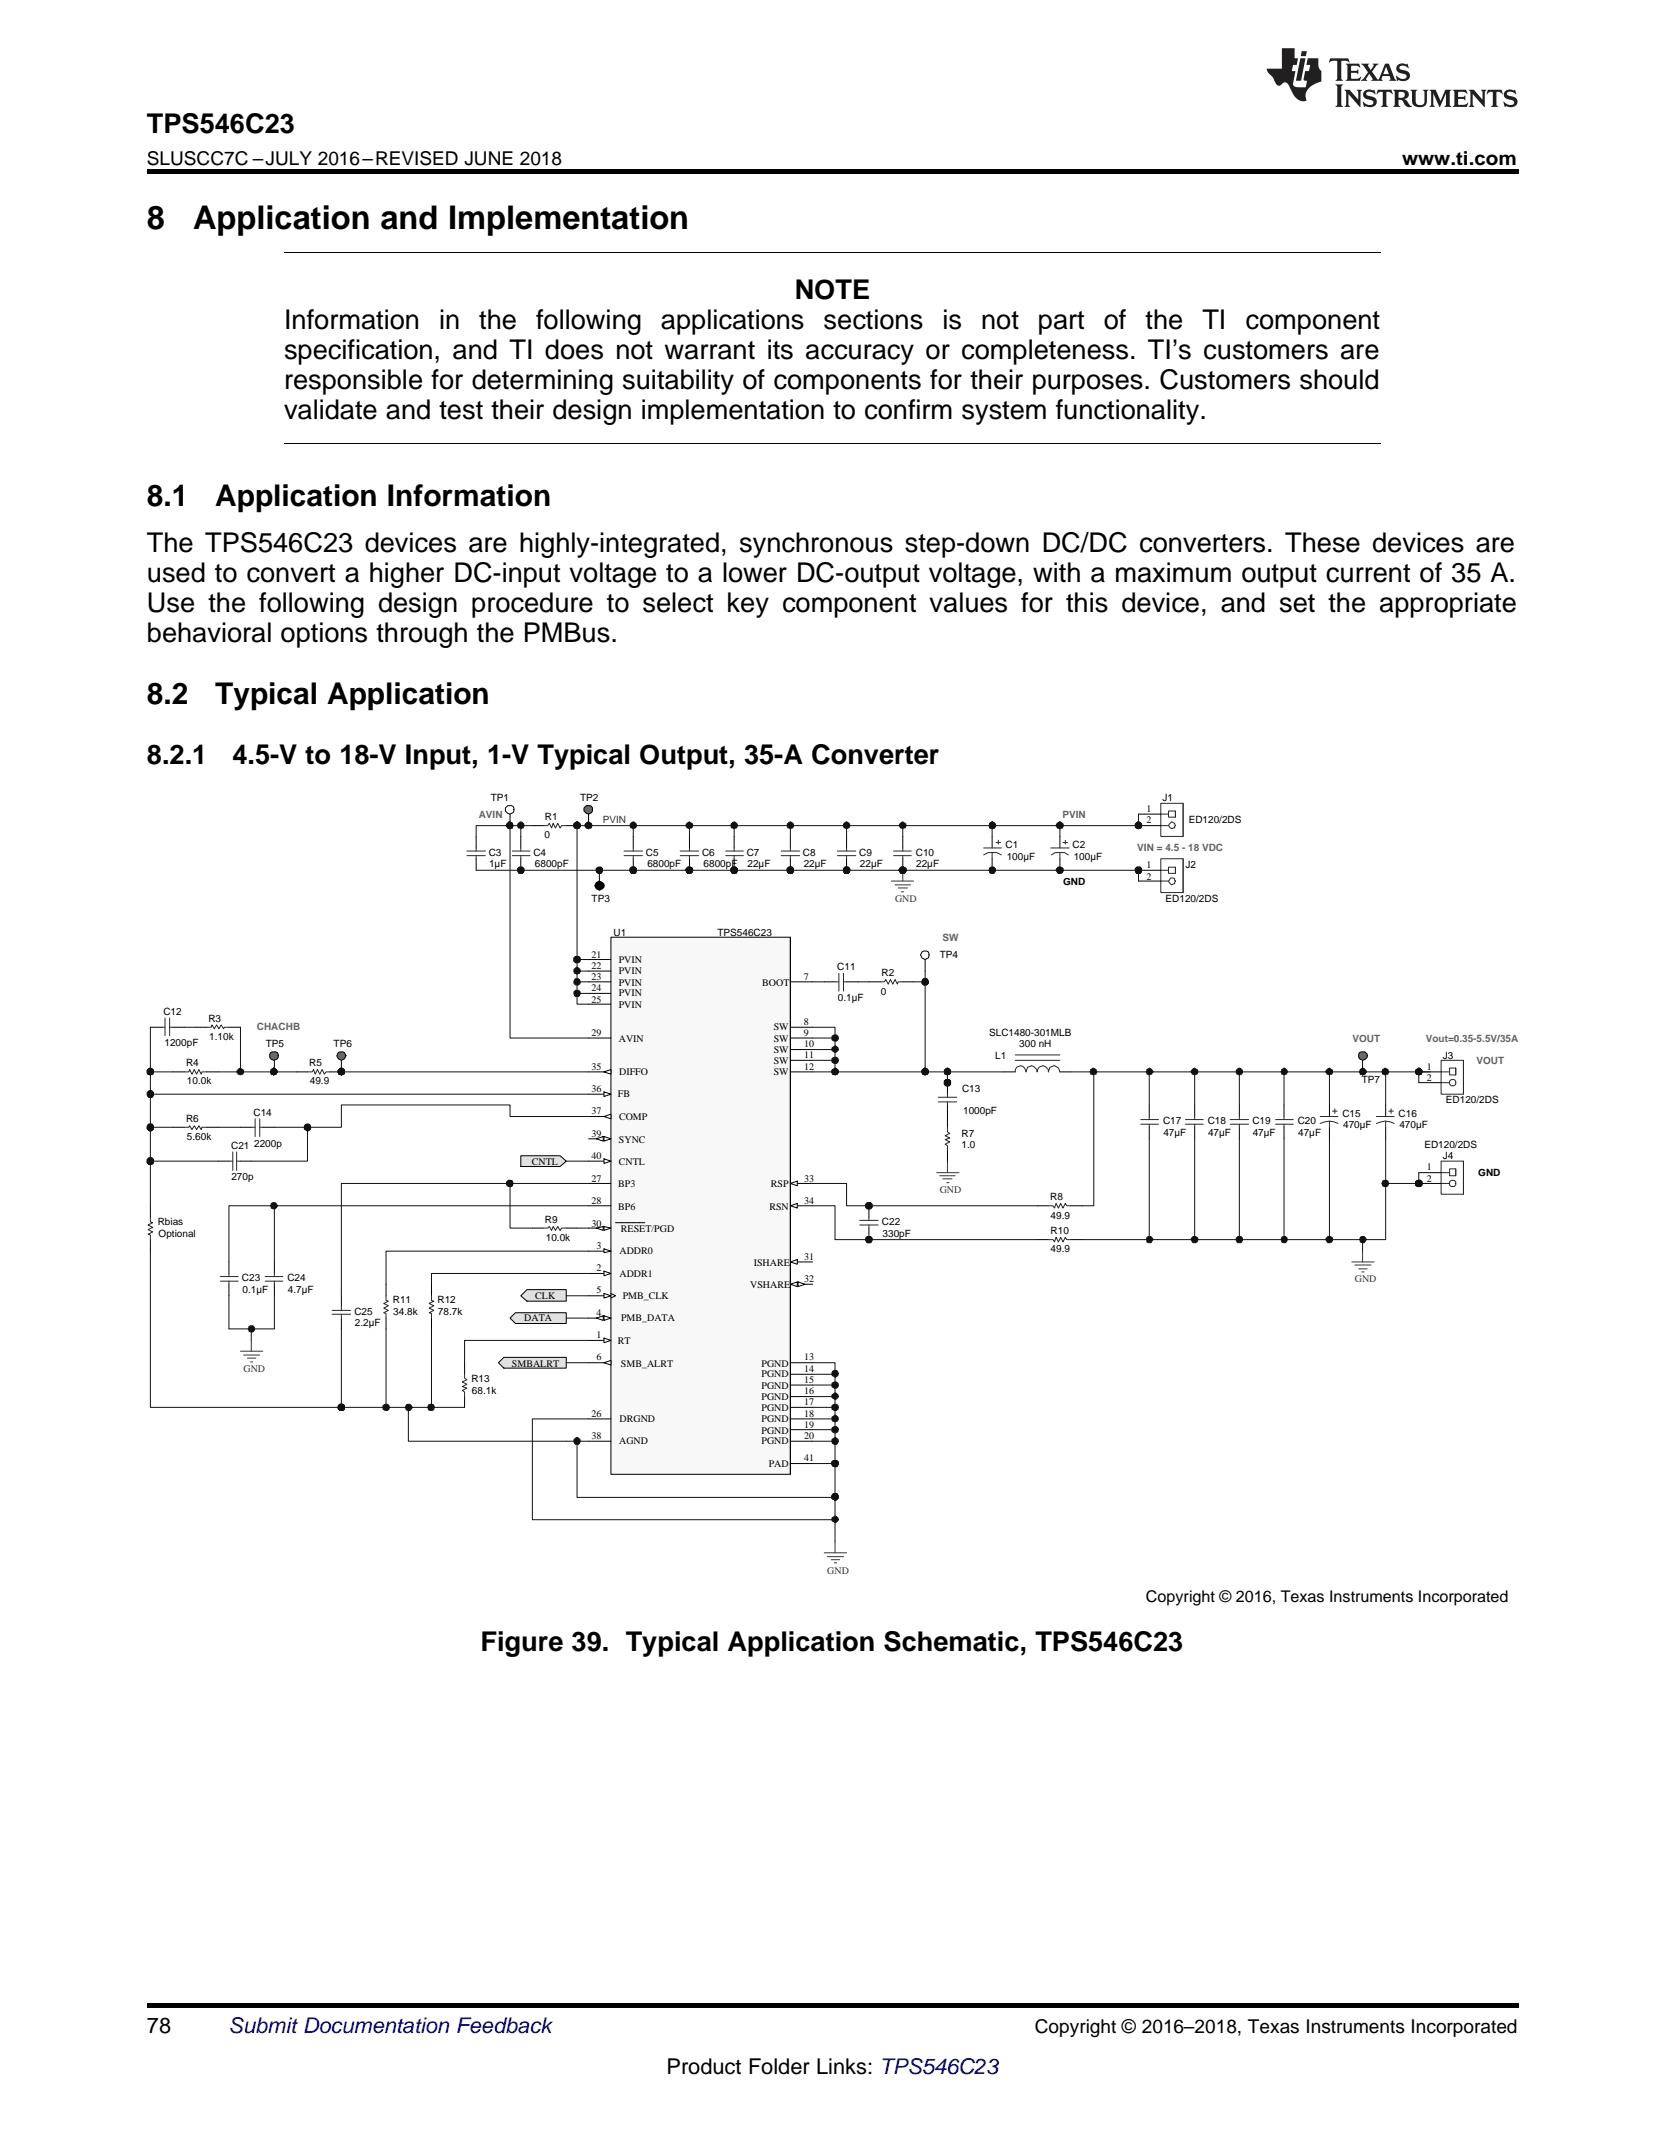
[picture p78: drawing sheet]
<svg xmlns="http://www.w3.org/2000/svg" width="216mm" height="279mm" viewBox="0 0 216 279" stroke-linecap="round" stroke-linejoin="round" font-family="sans-serif">
<defs><g id="words">
<g font-size="4.2">
<text x="19" y="29.6">8</text>
<text x="25" y="29.6">Application and Implementation</text>
</g>
<g font-size="3.9">
<text x="19" y="65.6">8.1</text>
<text x="27.9" y="65.6">Application Information</text>
<text x="19" y="91.3">8.2</text>
<text x="27.9" y="91.3">Typical Application</text>
</g>
<g font-size="3.5">
<text x="19" y="17.3">TPS546C23</text>
<text x="103" y="38.8">NOTE</text>
<text x="36.8" y="42.7">Information</text>
<text x="36.8" y="46.6">specification, and TI does not warrant its accuracy or completeness. TI’s customers are</text>
<text x="56.9" y="42.7">in the</text>
<text x="69.5" y="42.7">following applications</text>
<text x="106.8" y="42.7">sections</text>
<text x="122.2" y="42.7">is</text>
<text x="127.2" y="42.7">not</text>
<text x="134.6" y="42.7">part</text>
<text x="143.1" y="42.7">of</text>
<text x="148.5" y="42.7">the</text>
<text x="155.9" y="42.7">TI component</text>
<text x="36.8" y="50.4">responsible for determining suitability of components for their purposes. Customers should</text>
<text x="36.8" y="54.3">validate and test their design implementation to confirm system functionality.</text>
<text x="19" y="71.5">The TPS546C23 devices are highly-integrated, synchronous step-down DC/DC converters. These devices are</text>
<text x="19" y="75.4">used to convert a higher DC-input voltage to a lower DC-output voltage, with a maximum output current of 35 A.</text>
<text x="19" y="79.3">Use the following design procedure to select key component values for this device, and set the appropriate</text>
<text x="19" y="83.2">behavioral options through the PMBus.</text>
<text x="19" y="99">8.2.1</text>
<text x="30.1" y="99">4.5-V to 18-V Input, 1-V Typical Output, 35-A Converter</text>
<text x="62.3" y="214">Figure 39. Typical Application Schematic, TPS546C23</text>
</g>
<g font-size="2.8">
<text x="19" y="263.6">78</text>
<text x="86.4" y="268.9">Product Folder Links: TPS546C23</text>
</g>
<text font-size="2.8" fill="#0000c8" x="29.6" y="263.6">Submit Documentation Feedback</text>
<g font-size="2.5">
<text x="19" y="21.4">SLUSCC7C –JULY 2016–REVISED JUNE 2018</text>
<text x="181.8" y="21.4">www.ti.com</text>
<text x="134.2" y="263.6">Copyright © 2016–2018, Texas Instruments Incorporated</text>
</g>
<text font-size="2.1" x="148.6" y="207.7">Copyright © 2016, Texas Instruments Incorporated</text>
<g font-size="1.3" fill="#626262">
<text x="62.1" y="106">AVIN</text>
<text x="137.8" y="106">PVIN</text>
<text x="147.5" y="110.3">VIN = 4.5 - 18 VDC</text>
<text x="122.2" y="122">SW</text>
<text x="33.3" y="133.6">CHACHB</text>
<text x="175.4" y="135.1">VOUT</text>
<text x="184.9" y="135.1">Vout=0.35-5.5V/35A</text>
<text x="191.4" y="138">VOUT</text>
</g>
<g font-size="1.3">
<text x="63.6" y="103.9">TP1</text>
<text x="70.7" y="106.3">R1</text>
<text x="75.2" y="103.9">TP2</text>
<text x="148.7" y="105.2">1</text>
<text x="148.7" y="106.7">2</text>
<text x="150.7" y="103.9">J1</text>
<text x="154.1" y="106.7">ED120/2DS</text>
<text x="63.4" y="110.9">C3</text>
<text x="63.4" y="112.4">1µF</text>
<text x="69.2" y="110.9">C4</text>
<text x="69.4" y="112.4">6800pF</text>
<text x="70.6" y="108.6">0</text>
<text x="83.7" y="110.9">C5</text>
<text x="83.9" y="112.4">6800pF</text>
<text x="91" y="110.9">C6</text>
<text x="91.2" y="112.4">6800pF</text>
<text x="96.8" y="110.9">C7</text>
<text x="96.9" y="112.4">22µF</text>
<text x="104.1" y="110.9">C8</text>
<text x="104.2" y="112.4">22µF</text>
<text x="111.4" y="110.9">C9</text>
<text x="111.5" y="112.4">22µF</text>
<text x="118.7" y="110.9">C10</text>
<text x="118.8" y="112.4">22µF</text>
<text x="130.4" y="109.9">C1</text>
<text x="130.5" y="111.4">100µF</text>
<text x="139.1" y="109.9">C2</text>
<text x="139.2" y="111.4">100µF</text>
<text x="148.7" y="112.5">1</text>
<text x="153.7" y="112.5">J2</text>
<text x="76.7" y="116.9">TP3</text>
<text x="137.9" y="114.7">GND</text>
<text x="148.7" y="114">2</text>
<text x="151.1" y="116.9">ED120/2DS</text>
<text x="76.7" y="124.2">21</text>
<text x="76.7" y="125.6">22</text>
<text x="79.5" y="121.3">U1</text>
<text x="80.2" y="124.9">PVIN</text>
<text x="93" y="121.3">TPS546C23</text>
<text x="108.6" y="125.8">C11</text>
<text x="121.8" y="124.2">TP4</text>
<text x="21.2" y="131.6">C12</text>
<text x="76.7" y="127.1">23</text>
<text x="76.7" y="128.5">24</text>
<text x="76.7" y="130">25</text>
<text x="80.2" y="126.3">PVIN</text>
<text x="80.2" y="127.8">PVIN</text>
<text x="80.2" y="129.2">PVIN</text>
<text x="80.2" y="130.7">PVIN</text>
<text x="98.8" y="127.8">BOOT</text>
<text x="104.2" y="127.1">7</text>
<text x="108.6" y="129.8">0.1µF</text>
<text x="114.2" y="129">0</text>
<text x="114.3" y="126.6">R2</text>
<text x="21.3" y="135.7">1200pF</text>
<text x="27" y="132.5">R3</text>
<text x="27.1" y="134.8">1.10k</text>
<text x="34.5" y="135.8">TP5</text>
<text x="43.3" y="135.8">TP6</text>
<text x="76.7" y="134.3">29</text>
<text x="80.2" y="135.1">AVIN</text>
<text x="100.3" y="133.6">SW</text>
<text x="100.3" y="135.1">SW</text>
<text x="100.3" y="136.5">SW</text>
<text x="100.3" y="138">SW</text>
<text x="104.2" y="132.9">8</text>
<text x="104.2" y="134.3">9</text>
<text x="104.3" y="135.8">10</text>
<text x="104.3" y="137.2">11</text>
<text x="128.3" y="134.3">SLC1480-301MLB</text>
<text x="129.1" y="137.3">L1</text>
<text x="132.2" y="135.8">300 nH</text>
<text x="187.1" y="137.3">J3</text>
<text x="24.1" y="138.3">R4</text>
<text x="24.2" y="140.6">10.0k</text>
<text x="40.1" y="138.3">R5</text>
<text x="40.2" y="140.6">49.9</text>
<text x="76.7" y="141.6">36</text>
<text x="76.7" y="138.7">35</text>
<text x="80.1" y="142.3">FB</text>
<text x="80.3" y="139.4">DIFFO</text>
<text x="100.3" y="139.4">SW</text>
<text x="104.3" y="138.7">12</text>
<text x="124.7" y="141.6">C13</text>
<text x="176.6" y="140.5">TP7</text>
<text x="185" y="138.7">1</text>
<text x="185" y="140.2">2</text>
<text x="187.5" y="143.1">ED120/2DS</text>
<text x="24.1" y="145.5">R6</text>
<text x="24.2" y="147.8">5.60k</text>
<text x="30" y="148.9">C21</text>
<text x="32.9" y="144.7">C14</text>
<text x="33" y="148.6">2200p</text>
<text x="76.7" y="144.5">37</text>
<text x="76.7" y="147.4">39</text>
<text x="80.3" y="148.2">SYNC</text>
<text x="80.3" y="145.2">COMP</text>
<text x="124.7" y="147.4">R7</text>
<text x="124.7" y="148.8">1.0</text>
<text x="124.9" y="144.5">1000pF</text>
<text x="150.8" y="145.8">C17</text>
<text x="150.9" y="147.3">47µF</text>
<text x="156.6" y="145.8">C18</text>
<text x="156.6" y="147.3">47µF</text>
<text x="162.4" y="145.8">C19</text>
<text x="162.4" y="147.3">47µF</text>
<text x="168.3" y="145.8">C20</text>
<text x="168.3" y="147.3">47µF</text>
<text x="174.1" y="144.8">C15</text>
<text x="174.2" y="146.3">470µF</text>
<text x="181.4" y="144.8">C16</text>
<text x="181.5" y="146.3">470µF</text>
<text x="184.7" y="148.8">ED120/2DS</text>
<text x="30" y="153">270p</text>
<text x="69" y="151">CNTL</text>
<text x="76.7" y="150.2">40</text>
<text x="76.7" y="153.2">27</text>
<text x="80.2" y="153.9">BP3</text>
<text x="80.3" y="151">CNTL</text>
<text x="100" y="153.9">RSP</text>
<text x="104.3" y="153.2">33</text>
<text x="136.2" y="155.6">R8</text>
<text x="185" y="151.7">1</text>
<text x="185" y="153.2">2</text>
<text x="187.1" y="150.2">J4</text>
<text x="191.7" y="152.4">GND</text>
<text x="20.5" y="158.8">Rbias</text>
<text x="20.6" y="160.3">Optional</text>
<text x="70.7" y="158.5">R9</text>
<text x="70.8" y="160.9">10.0k</text>
<text x="76.7" y="159">30</text>
<text x="76.7" y="156.1">28</text>
<text x="77.4" y="161.9">3</text>
<text x="80.2" y="156.8">BP6</text>
<text x="80.5" y="159.7">RESET/PGD</text>
<text x="99.8" y="156.8">RSN</text>
<text x="104.3" y="156.1">34</text>
<text x="114.4" y="158.8">C22</text>
<text x="114.5" y="160.3">330pF</text>
<text x="136.2" y="160">R10</text>
<text x="136.2" y="158">49.9</text>
<text x="31.4" y="166.1">C23</text>
<text x="31.4" y="167.6">0.1µF</text>
<text x="37.3" y="166.1">C24</text>
<text x="37.3" y="167.6">4.7µF</text>
<text x="77.4" y="164.8">2</text>
<text x="77.4" y="167.7">5</text>
<text x="80.3" y="165.5">ADDR1</text>
<text x="80.3" y="162.6">ADDR0</text>
<text x="97.3" y="167">VSHARE</text>
<text x="97.7" y="164.1">ISHARE</text>
<text x="104.3" y="166.2">32</text>
<text x="104.3" y="163.3">31</text>
<text x="136.2" y="162.3">49.9</text>
<text x="46" y="170.5">C25</text>
<text x="46" y="171.9">2.2µF</text>
<text x="50.9" y="169">R11</text>
<text x="51" y="170.5">34.8k</text>
<text x="56.7" y="169">R12</text>
<text x="56.8" y="170.5">78.7k</text>
<text x="68" y="171.3">DATA</text>
<text x="69.4" y="168.4">CLK</text>
<text x="77.4" y="170.6">4</text>
<text x="77.4" y="173.5">1</text>
<text x="80.5" y="171.3">PMB_DATA</text>
<text x="80.8" y="168.4">PMB_CLK</text>
<text x="61.1" y="179.2">R13</text>
<text x="66.4" y="177.2">SMBALRT</text>
<text x="77.4" y="176.4">6</text>
<text x="80.1" y="174.2">RT</text>
<text x="80.5" y="177.2">SMB_ALRT</text>
<text x="98.7" y="177.2">PGND</text>
<text x="98.7" y="178.6">PGND</text>
<text x="104.3" y="176.4">13</text>
<text x="104.3" y="177.9">14</text>
<text x="104.3" y="179.3">15</text>
<text x="61.2" y="180.7">68.1k</text>
<text x="76.7" y="183.7">26</text>
<text x="80.4" y="184.4">DRGND</text>
<text x="98.7" y="180.1">PGND</text>
<text x="98.7" y="181.5">PGND</text>
<text x="98.7" y="183">PGND</text>
<text x="98.7" y="184.4">PGND</text>
<text x="98.7" y="185.9">PGND</text>
<text x="104.3" y="180.8">16</text>
<text x="104.3" y="182.2">17</text>
<text x="104.3" y="183.7">18</text>
<text x="104.3" y="185.2">19</text>
<text x="76.7" y="186.6">38</text>
<text x="80.3" y="187.3">AGND</text>
<text x="98.7" y="187.3">PGND</text>
<text x="99.7" y="190.1">PAD</text>
<text x="104.3" y="186.6">20</text>
<text x="104.3" y="189.5">41</text>
</g>
<g font-size="1.3" fill="#353535">
<text x="78.2" y="106.7">PVIN</text>
<text x="116.1" y="116.9">GND</text>
<text x="121.9" y="154.6">GND</text>
<text x="175.7" y="166.2">GND</text>
<text x="31.6" y="177.9">GND</text>
<text x="107.3" y="204">GND</text>
</g>
</g></defs>
<path d="M19 259.7h177.8v.5h-177.8z" fill="#000"/>
<path d="M95.2 111.3v1.5" fill="none" stroke="#000" stroke-width=".13"/>
<path d="M94.9 112.5l.1-.1h.4a.5 .5 0 0 1 0 .8h-.4l-.1-.1-.1-.2v-.3z" fill-rule="evenodd" fill="#111"/>
<path d="M94.9 112.5l.1-.1h.4a.5 .5 0 0 1 0 .8h-.4l-.1-.1-.1-.2v-.3z" fill="none" stroke="#111" stroke-width=".13"/>
<path d="M95.2 108.4v1.5" fill="none" stroke="#000" stroke-width=".13"/>
<path d="M94.1 110.9h2.3M94.1 110.3h2.3M95.2 109.9v.4M95.2 110.9v.4" fill="none" stroke="#282828" stroke-width=".13"/>
<path d="M94.9 112.5l.1-.1h.4a.5 .5 0 0 1 0 .8h-.4l-.1-.1-.1-.2v-.3z" fill-rule="evenodd" fill="#111"/>
<path d="M94.9 112.5l.1-.1h.4a.5 .5 0 0 1 0 .8h-.4l-.1-.1-.1-.2v-.3z" fill="none" stroke="#111" stroke-width=".13"/>
<path d="M106.9 127.3h1.4M109.8 127.3h1.5M112.7 127.3h1.5M117.1 127.3h1.4" fill="none" stroke="#000" stroke-width=".13"/>
<path d="M108.3 127.3h.5M108.8 126.2v2.3M109.4 126.2v2.3M109.4 127.3h.4M114.2 127.3h.5l.2-.3 .3 .6 .3-.6 .3 .6 .3-.6 .3 .6 .1-.3h.6" fill="none" stroke="#282828" stroke-width=".13"/>
<path d="M64.6 176.7l.7-.7h8.1v1.4h-8.1z" fill-rule="evenodd" fill="#e1e1e1"/>
<path d="M64.6 176.7l.7-.7h8.1v1.4h-8.1z" fill="none" stroke="#000" stroke-width=".13"/>
<path d="M67.5 168l.8-.8h5.1v1.5h-5.1z" fill-rule="evenodd" fill="#e1e1e1"/>
<path d="M67.5 168l.8-.8h5.1v1.5h-5.1z" fill="none" stroke="#000" stroke-width=".13"/>
<path d="M66.1 170.9l.7-.7h6.6v1.4h-6.6z" fill-rule="evenodd" fill="#e1e1e1"/>
<path d="M50.1 166.5v1.5M50.1 170.9v1.4M66.1 170.9l.7-.7h6.6v1.4h-6.6z" fill="none" stroke="#000" stroke-width=".13"/>
<path d="M50.1 168v.6l.3 .1-.6 .3 .6 .3-.6 .3 .6 .3-.6 .3 .3 .1v.6" fill="none" stroke="#282828" stroke-width=".13"/>
<path d="M67.5 149.8h5.1l.8 .7-.8 .7h-5.1z" fill-rule="evenodd" fill="#e1e1e1"/>
<path d="M61.7 108.4v1.5M61.7 111.3v1.5M42.8 139h1.5M67.5 149.8h5.1l.8 .7-.8 .7h-5.1zM29.7 163.6v1.5M29.7 166.5v1.5" fill="none" stroke="#000" stroke-width=".13"/>
<path d="M60.5 110.3h2.4M60.5 110.9h2.4M61.7 109.9v.4M61.7 110.9v.4M28.6 166.1h2.3M28.6 165.5h2.3M29.7 165.1v.4M29.7 166.1v.4" fill="none" stroke="#282828" stroke-width=".13"/>
<circle cx="44.3" cy="138.9" r=".4" fill="#111"/>
<circle cx="44.3" cy="138.9" r=".4" fill="none" stroke="#111" stroke-width=".13"/>
<path d="M38.5 139h1.4" fill="none" stroke="#000" stroke-width=".13"/>
<path d="M39.9 139h.6l.2-.3 .2 .6 .3-.6 .3 .6 .3-.6 .3 .6 .2-.3h.5" fill="none" stroke="#282828" stroke-width=".13"/>
<circle cx="44.3" cy="138.9" r=".4" fill="#111"/>
<circle cx="44.3" cy="138.9" r=".4" fill="none" stroke="#111" stroke-width=".13"/>
<path d="M43.9 136.5l.2-.1h.4a.54 .54 0 0 1 .3 .7 .54 .54 0 0 1-.7 .3 .54 .54 0 0 1-.3-.7z" fill-rule="evenodd" fill="#696969"/>
<path d="M43.9 136.5l.2-.1h.4a.54 .54 0 0 1 .3 .7 .54 .54 0 0 1-.7 .3 .54 .54 0 0 1-.3-.7zM44.3 137.5v1.5" fill="none" stroke="#000" stroke-width=".13"/>
<circle cx="44.3" cy="138.9" r=".4" fill="#111"/>
<circle cx="44.3" cy="138.9" r=".4" fill="none" stroke="#111" stroke-width=".13"/>
<circle cx="44.3" cy="138.9" r=".4" fill="#111"/>
<circle cx="44.3" cy="138.9" r=".4" fill="none" stroke="#111" stroke-width=".13"/>
<path d="M35.1 136.5l.2-.1h.5a.58 .58 0 0 1 .1 .9 .58 .58 0 0 1-.9-.2v-.4z" fill-rule="evenodd" fill="#696969"/>
<path d="M35.1 136.5l.2-.1h.5a.58 .58 0 0 1 .1 .9 .58 .58 0 0 1-.9-.2v-.4zM35.6 137.5v1.5" fill="none" stroke="#000" stroke-width=".13"/>
<path d="M35.2 138.7l.3-.2 .2 .1 .3 .4a.6 .6 0 0 1-.8 .3l-.1-.3z" fill-rule="evenodd" fill="#111"/>
<path d="M35.2 138.7l.3-.2 .2 .1 .3 .4a.6 .6 0 0 1-.8 .3l-.1-.3z" fill="none" stroke="#111" stroke-width=".13"/>
<path d="M35.2 138.7l.3-.2 .2 .1 .3 .4a.6 .6 0 0 1-.8 .3l-.1-.3z" fill-rule="evenodd" fill="#111"/>
<path d="M35.2 138.7l.3-.2 .2 .1 .3 .4a.6 .6 0 0 1-.8 .3l-.1-.3z" fill="none" stroke="#111" stroke-width=".13"/>
<path d="M102.5 111.3v1.5M19.5 133.2h1.5M22.4 133.2h1.5M25.4 133.2h1.4M29.7 133.2h1.5M22.4 146.2h1.5M26.8 146.2h1.5M28.3 150.5h1.4M31.2 150.5h1.4" fill="none" stroke="#000" stroke-width=".13"/>
<path d="M21 133.2h.4M21.4 132v2.3M22 133.2h.4M22 132v2.3M26.8 133.2h.6l.1-.3 .3 .5 .3-.5 .3 .5 .3-.5 .3 .5 .1-.2h.6M23.9 146.2h.6l.1-.2 .3 .5 .3-.5 .3 .5 .3-.5 .3 .5 .1-.3h.6M29.7 150.5h.5M30.2 149.3v2.4M30.7 150.5h.5M30.7 149.3v2.4" fill="none" stroke="#282828" stroke-width=".13"/>
<path d="M102.2 112.5l.1-.1h.4a.5 .5 0 0 1 0 .8h-.4l-.1-.1-.1-.2v-.3z" fill-rule="evenodd" fill="#111"/>
<path d="M102.2 112.5l.1-.1h.4a.5 .5 0 0 1 0 .8h-.4l-.1-.1-.1-.2v-.3z" fill="none" stroke="#111" stroke-width=".13"/>
<path d="M102.5 108.4v1.5" fill="none" stroke="#000" stroke-width=".13"/>
<path d="M101.3 110.9h2.4M101.3 110.3h2.4M102.5 109.9v.4M102.5 110.9v.4" fill="none" stroke="#282828" stroke-width=".13"/>
<path d="M102.2 112.5l.1-.1h.4a.5 .5 0 0 1 0 .8h-.4l-.1-.1-.1-.2v-.3z" fill-rule="evenodd" fill="#111"/>
<path d="M102.2 112.5l.1-.1h.4a.5 .5 0 0 1 0 .8h-.4l-.1-.1-.1-.2v-.3z" fill="none" stroke="#111" stroke-width=".13"/>
<path d="M22.4 139h1.5M26.8 139h1.5M31.2 146.2h1.4M34.1 146.2h1.5M122.9 140.4v1.5" fill="none" stroke="#000" stroke-width=".13"/>
<path d="M23.9 139h.6l.1-.3 .3 .6 .3-.6 .3 .6 .3-.6 .3 .6 .1-.3h.6M32.6 146.2h.5M33.1 145.1v2.3M33.7 146.2h.4M33.7 145.1v2.3" fill="none" stroke="#282828" stroke-width=".13"/>
<path d="M122.5 140.2l.2-.2h.4a.5 .5 0 0 1 0 .8h-.4l-.2-.2z" fill-rule="evenodd" fill="#111"/>
<path d="M122.5 140.2l.2-.2h.4a.5 .5 0 0 1 0 .8h-.4l-.2-.2z" fill="none" stroke="#111" stroke-width=".13"/>
<path d="M122.9 143.3v1.5" fill="none" stroke="#000" stroke-width=".13"/>
<path d="M121.7 142.3h2.4M121.7 142.9h2.4M122.9 141.9v.4M122.9 142.9v.4" fill="none" stroke="#282828" stroke-width=".13"/>
<path d="M122.5 140.2l.2-.2h.4a.5 .5 0 0 1 0 .8h-.4l-.2-.2z" fill-rule="evenodd" fill="#111"/>
<path d="M122.5 140.2l.2-.2h.4a.5 .5 0 0 1 0 .8h-.4l-.2-.2z" fill="none" stroke="#111" stroke-width=".13"/>
<path d="M69 107h1.4M73.4 107h1.4M44.3 168v1.4M44.3 170.9v1.4" fill="none" stroke="#000" stroke-width=".13"/>
<path d="M43.1 170.4h2.4M43.1 169.9h2.4M44.3 169.4v.5M44.3 170.4v.5" fill="none" stroke="#282828" stroke-width=".13"/>
<circle cx="74.8" cy="107" r=".4" fill="#111"/>
<circle cx="74.8" cy="107" r=".4" fill="none" stroke="#111" stroke-width=".13"/>
<path d="M70.4 107h.6l.2-.3 .3 .6 .2-.6 .3 .6 .3-.6 .3 .6 .2-.3h.6" fill="none" stroke="#282828" stroke-width=".13"/>
<circle cx="74.8" cy="107" r=".4" fill="#111"/>
<circle cx="74.8" cy="107" r=".4" fill="none" stroke="#111" stroke-width=".13"/>
<path d="M65.8 104.5h.5a.55 .55 0 0 1 .3 .8 .55 .55 0 0 1-.9 .1l-.2-.2v-.4z" fill-rule="evenodd" fill="#fff"/>
<path d="M65.8 104.5h.5a.55 .55 0 0 1 .3 .8 .55 .55 0 0 1-.9 .1l-.2-.2v-.4zM66.1 105.6v1.4" fill="none" stroke="#000" stroke-width=".13"/>
<path d="M65.7 106.8l.3-.3a.56 .56 0 0 1 .4 .8l-.3 .1a.42 .42 0 0 1-.4-.6z" fill-rule="evenodd" fill="#111"/>
<path d="M65.7 106.8l.3-.3a.56 .56 0 0 1 .4 .8l-.3 .1a.42 .42 0 0 1-.4-.6z" fill="none" stroke="#111" stroke-width=".13"/>
<path d="M65.7 106.8l.3-.3a.56 .56 0 0 1 .4 .8l-.3 .1a.42 .42 0 0 1-.4-.6z" fill-rule="evenodd" fill="#111"/>
<path d="M65.7 106.8l.3-.3a.56 .56 0 0 1 .4 .8l-.3 .1a.42 .42 0 0 1-.4-.6z" fill="none" stroke="#111" stroke-width=".13"/>
<path d="M119.6 123.4l.2-.1h.4a.55 .55 0 0 1 .2 .8 .55 .55 0 0 1-.8 .1 .55 .55 0 0 1 0-.8z" fill-rule="evenodd" fill="#fff"/>
<path d="M119.6 123.4l.2-.1h.4a.55 .55 0 0 1 .2 .8 .55 .55 0 0 1-.8 .1 .55 .55 0 0 1 0-.8zM120 124.4v1.5M56 166.5v1.5M56 170.9v1.4" fill="none" stroke="#000" stroke-width=".13"/>
<path d="M56 168v.6l.2 .1-.6 .3 .6 .3-.6 .3 .6 .3-.6 .3 .4 .1v.6" fill="none" stroke="#282828" stroke-width=".13"/>
<path d="M75.9 104.6l.1-.1h.5a.55 .55 0 0 1 .3 .8 .55 .55 0 0 1-.9 .1l-.2-.2v-.4z" fill-rule="evenodd" fill="#696969"/>
<path d="M75.9 104.6l.1-.1h.5a.55 .55 0 0 1 .3 .8 .55 .55 0 0 1-.9 .1l-.2-.2v-.4zM76.3 105.6v1.4" fill="none" stroke="#000" stroke-width=".13"/>
<path d="M75.9 106.8l.4-.3a.53 .53 0 0 1 .4 .6l-.1 .2-.3 .1a.42 .42 0 0 1-.4-.6z" fill-rule="evenodd" fill="#111"/>
<path d="M75.9 106.8l.4-.3a.53 .53 0 0 1 .4 .6l-.1 .2-.3 .1a.42 .42 0 0 1-.4-.6z" fill="none" stroke="#111" stroke-width=".13"/>
<path d="M75.9 106.8l.4-.3a.53 .53 0 0 1 .4 .6l-.1 .2-.3 .1a.42 .42 0 0 1-.4-.6z" fill-rule="evenodd" fill="#111"/>
<path d="M75.9 106.8l.4-.3a.53 .53 0 0 1 .4 .6l-.1 .2-.3 .1a.42 .42 0 0 1-.4-.6z" fill="none" stroke="#111" stroke-width=".13"/>
<path d="M89.4 111.3v1.5M69 159.2h1.4M73.4 159.2h1.4" fill="none" stroke="#000" stroke-width=".13"/>
<path d="M70.4 159.2h.6l.2-.2 .3 .5 .2-.5 .3 .5 .3-.5 .3 .5 .2-.3h.6" fill="none" stroke="#282828" stroke-width=".13"/>
<circle cx="89.4" cy="112.8" r=".42" fill="#111"/>
<circle cx="89.4" cy="112.8" r=".42" fill="none" stroke="#111" stroke-width=".13"/>
<path d="M89.4 108.4v1.5" fill="none" stroke="#000" stroke-width=".13"/>
<path d="M88.2 110.9h2.4M88.2 110.3h2.4M89.4 109.9v.4M89.4 110.9v.4" fill="none" stroke="#282828" stroke-width=".13"/>
<circle cx="89.4" cy="112.8" r=".42" fill="#111"/>
<circle cx="89.4" cy="112.8" r=".42" fill="none" stroke="#111" stroke-width=".13"/>
<path d="M82.1 111.3v1.5" fill="none" stroke="#000" stroke-width=".13"/>
<path d="M81.7 112.6l.2-.2h.4a.5 .5 0 0 1 0 .8h-.4l-.2-.3z" fill-rule="evenodd" fill="#111"/>
<path d="M81.7 112.6l.2-.2h.4a.5 .5 0 0 1 0 .8h-.4l-.2-.3z" fill="none" stroke="#111" stroke-width=".13"/>
<path d="M82.1 108.4v1.5" fill="none" stroke="#000" stroke-width=".13"/>
<path d="M80.9 110.9h2.4M80.9 110.3h2.4M82.1 109.9v.4M82.1 110.9v.4" fill="none" stroke="#282828" stroke-width=".13"/>
<path d="M81.7 112.6l.2-.2h.4a.5 .5 0 0 1 0 .8h-.4l-.2-.3z" fill-rule="evenodd" fill="#111"/>
<path d="M81.7 112.6l.2-.2h.4a.5 .5 0 0 1 0 .8h-.4l-.2-.3z" fill="none" stroke="#111" stroke-width=".13"/>
<path d="M137.4 108.4v1.5M137.4 111.3v1.5" fill="none" stroke="#000" stroke-width=".13"/>
<circle cx="137.4" cy="112.8" r=".42" fill="#111"/>
<circle cx="137.4" cy="112.8" r=".42" fill="none" stroke="#111" stroke-width=".13"/>
<path d="M136.2 109.9h2.4M136.3 110.8l.5-.3h1.2l.5 .3M137.4 110.5v.8M137.8 109.2h.6M138.1 108.9v.5" fill="none" stroke="#282828" stroke-width=".13"/>
<circle cx="137.4" cy="112.8" r=".42" fill="#111"/>
<circle cx="137.4" cy="112.8" r=".42" fill="none" stroke="#111" stroke-width=".13"/>
<path d="M117.1 108.4v1.5M117.1 111.3v1.5" fill="none" stroke="#000" stroke-width=".13"/>
<circle cx="117" cy="112.8" r=".42" fill="#111"/>
<circle cx="117" cy="112.8" r=".42" fill="none" stroke="#111" stroke-width=".13"/>
<path d="M115.9 110.3h2.3M115.9 110.9h2.3M117.1 109.9v.4M117.1 110.9v.4" fill="none" stroke="#282828" stroke-width=".13"/>
<circle cx="117" cy="112.8" r=".42" fill="#111"/>
<circle cx="117" cy="112.8" r=".42" fill="none" stroke="#111" stroke-width=".13"/>
<path d="M79.2 121.5v69.6h23.3v-69.6zM102.5 121.5v69.6z" fill-rule="evenodd" fill="#f8f8f8"/>
<path d="M79.2 121.5h23.3v69.6h-23.3zM102.5 121.5v69.6M76.3 173.8h2.9" fill="none" stroke="#000" stroke-width=".13"/>
<path d="M78.3 173.5l.9 .3-.9 .3z" fill="#fdfdfe"/>
<path d="M76.3 165.1h2.9M78.3 173.5l.9 .3-.9 .3z" fill="none" stroke="#000" stroke-width=".13"/>
<path d="M78.3 164.8l.9 .3-.9 .3z" fill="#fdfdfe"/>
<path d="M76.3 162.2h2.9M78.3 164.8l.9 .3-.9 .3z" fill="none" stroke="#000" stroke-width=".13"/>
<path d="M78.3 161.9l.9 .3-.9 .2z" fill="#fdfdfe"/>
<path d="M76.3 170.9h2.9M78.3 161.9l.9 .3-.9 .2z" fill="none" stroke="#000" stroke-width=".13"/>
<path d="M78.3 170.6l.9 .3-.9 .3z" fill="#fdfdfe"/>
<path d="M78.3 170.6l.9 .3-.9 .3z" fill="none" stroke="#000" stroke-width=".13"/>
<path d="M77.3 170.9l.9-.3v.6z" fill="#fdfdfe"/>
<path d="M76.3 168h2.9M77.3 170.9l.9-.3v.6zM79.2 167.7l.6 .3-.6 .3" fill="none" stroke="#000" stroke-width=".13"/>
<path d="M78.3 167.7l.9 .3-.9 .3z" fill="#fdfdfe"/>
<path d="M76.3 176.7h2.9M78.3 167.7l.9 .3-.9 .3z" fill="none" stroke="#000" stroke-width=".13"/>
<path d="M78.3 176.7l.9-.3v.6z" fill="#fdfdfe"/>
<g fill="none" stroke="#000" stroke-width=".13">
<path d="M76.3 127.3h2.9M76.3 134.6h2.9M76.3 124.4h2.9M76.3 125.9h2.9M76.3 128.8h2.9M76.3 130.2h2.9M102.5 127.3h2.9M102.5 133.2h2.9M102.5 134.6h2.9M102.5 136.1h2.9M102.5 137.5h2.9M102.5 139h2.9"/>
<path d="M76.3 153.4h2.9M76.3 156.3h2.9M76.3 159.2h2.9M78.3 176.7l.9-.3v.6zM102.5 176.7h2.9M102.5 178.2h2.9M102.5 179.6h2.9M76.3 184h2.9M102.5 181.1h2.9M102.5 182.5h2.9M102.5 184h2.9M102.5 185.4h2.9"/>
<path d="M102.5 186.9h2.9"/>
</g>
<path d="M78.3 159l.9 .2-.9 .3z" fill="#fdfdfe"/>
<path d="M78.3 159l.9 .2-.9 .3z" fill="none" stroke="#000" stroke-width=".13"/>
<path d="M77.3 159.2l.9-.2v.5z" fill="#fdfdfe"/>
<path d="M77.3 159.2l.9-.2v.5zM79.8 158.5h3.8M102.5 163.6h2.9" fill="none" stroke="#000" stroke-width=".13"/>
<path d="M102.5 163.6l.9-.3v.6z" fill="#fdfdfe"/>
<path d="M102.5 163.6l.9-.3v.6zM102.5 166.5h2.9" fill="none" stroke="#000" stroke-width=".13"/>
<path d="M102.5 166.5l.9-.3v.6z" fill="#fdfdfe"/>
<path d="M102.5 166.5l.9-.3v.6z" fill="none" stroke="#000" stroke-width=".13"/>
<path d="M103.5 166.2l.9 .3-.9 .3z" fill="#fdfdfe"/>
<path d="M102.5 153.4h2.9M103.5 166.2l.9 .3-.9 .3z" fill="none" stroke="#000" stroke-width=".13"/>
<path d="M102.5 153.4l.9-.3v.6z" fill="#fdfdfe"/>
<path d="M102.5 153.4l.9-.3v.6zM102.5 156.3h2.9" fill="none" stroke="#000" stroke-width=".13"/>
<path d="M102.5 156.3l.9-.3v.6z" fill="#fdfdfe"/>
<path d="M76.3 139h2.9M102.5 156.3l.9-.3v.6z" fill="none" stroke="#000" stroke-width=".13"/>
<path d="M78.3 139l.9-.3v.6z" fill="#fdfdfe"/>
<path d="M78.3 139l.9-.3v.6zM76.3 141.9h2.9" fill="none" stroke="#000" stroke-width=".13"/>
<path d="M78.3 141.6l.9 .3-.9 .3z" fill="#fdfdfe"/>
<path d="M76.3 144.8h2.9M78.3 141.6l.9 .3-.9 .3z" fill="none" stroke="#000" stroke-width=".13"/>
<path d="M78.3 144.8l.9-.3v.6z" fill="#fdfdfe"/>
<path d="M76.3 147.7h2.9M78.3 144.8l.9-.3v.6zM76.3 186.9h2.9" fill="none" stroke="#000" stroke-width=".13"/>
<path d="M78.3 147.4l.9 .3-.9 .2z" fill="#fdfdfe"/>
<path d="M78.3 147.4l.9 .3-.9 .2z" fill="none" stroke="#000" stroke-width=".13"/>
<path d="M77.3 147.7l.9-.3v.5z" fill="#fdfdfe"/>
<path d="M76.3 150.5h2.9M77.3 147.7l.9-.3v.5z" fill="none" stroke="#000" stroke-width=".13"/>
<path d="M78.3 150.2l.9 .3-.9 .3z" fill="#fdfdfe"/>
<path d="M78.3 150.2l.9 .3-.9 .3zM102.5 189.8h2.9" fill="none" stroke="#000" stroke-width=".13"/>
<path d="M115.6 114.2h2.9M116.1 114.7h2M116.5 115.1h1.2M116.9 115.6h.3M117.1 112.8v1.4" fill="none" stroke="#353535" stroke-width=".13"/>
<circle cx="117" cy="112.8" r=".42" fill="#111"/>
<circle cx="117" cy="112.8" r=".42" fill="none" stroke="#111" stroke-width=".13"/>
<path d="M149 143.3v1.5M149 146.2v1.5M154.9 143.3v1.5M154.9 146.2v1.5M35.6 163.6v1.5M35.6 166.5v1.5" fill="none" stroke="#000" stroke-width=".13"/>
<path d="M147.9 145.2h2.3M147.9 145.8h2.3M149 144.8v.4M149 145.8v.4M153.7 145.2h2.3M153.7 145.8h2.3M154.9 144.8v.4M154.9 145.8v.4M34.4 166.1h2.3M34.4 165.5h2.3M35.6 165.1v.4M35.6 166.1v.4" fill="none" stroke="#282828" stroke-width=".13"/>
<path d="M150.5 104.2v4.2h2.9v-4.2zM153.4 104.2v4.2z" fill-rule="evenodd" fill="#fff"/>
<path d="M150.5 104.2h2.9v4.2h-2.9zM150.5 107h1M153.4 104.2v4.2" fill="none" stroke="#282828" stroke-width=".13"/>
<path d="M151.6 106.8l.3-.3a.56 .56 0 0 1 .4 .8l-.4 .1-.2-.1-.2-.3z" fill-rule="evenodd" fill="#fff"/>
<path d="M150.5 105.6h1M151.6 106.8l.3-.3a.56 .56 0 0 1 .4 .8l-.4 .1-.2-.1-.2-.3z" fill="none" stroke="#282828" stroke-width=".13"/>
<path d="M147.6 105.6h2.9M147.6 107h2.9" fill="none" stroke="#000" stroke-width=".13"/>
<circle cx="147.6" cy="107" r=".4" fill="#111"/>
<circle cx="147.6" cy="107" r=".4" fill="none" stroke="#111" stroke-width=".13"/>
<path d="M151.5 105.2v.7h.9v-.7zM152.4 105.2v.7z" fill-rule="evenodd" fill="#fff"/>
<path d="M151.5 105.2h.9v.7h-.9zM152.4 105.2v.7" fill="none" stroke="#282828" stroke-width=".13"/>
<circle cx="147.6" cy="107" r=".4" fill="#111"/>
<circle cx="147.6" cy="107" r=".4" fill="none" stroke="#111" stroke-width=".13"/>
<path d="M121.5 152h2.9M121.9 152.4h2M122.3 152.8h1.2M122.8 153.3h.3M122.9 150.5v1.5" fill="none" stroke="#353535" stroke-width=".13"/>
<path d="M112.7 156.3v1.5M134.5 156.3h1.4M138.8 156.3h1.5M134.5 160.7h1.4M138.8 160.7h1.5" fill="none" stroke="#000" stroke-width=".13"/>
<path d="M135.9 156.3h.6l.2 .3 .2-.6 .3 .6 .3-.6 .3 .6 .3-.6 .2 .3h.5M135.9 160.7h.6l.2 .3 .2-.6 .3 .6 .3-.6 .3 .6 .3-.6 .2 .3h.5" fill="none" stroke="#282828" stroke-width=".13"/>
<path d="M112.5 155.9h.4a.5 .5 0 0 1 0 .8h-.4l-.2-.2v-.4z" fill-rule="evenodd" fill="#111"/>
<path d="M112.5 155.9h.4a.5 .5 0 0 1 0 .8h-.4l-.2-.2v-.4z" fill="none" stroke="#111" stroke-width=".13"/>
<path d="M112.7 159.2v1.5" fill="none" stroke="#000" stroke-width=".13"/>
<path d="M112.4 160.4l.1-.1h.4a.5 .5 0 0 1 0 .8h-.4l-.1-.1-.1-.2v-.3z" fill-rule="evenodd" fill="#111"/>
<path d="M112.4 160.4l.1-.1h.4a.5 .5 0 0 1 0 .8h-.4l-.1-.1-.1-.2v-.3z" fill="none" stroke="#111" stroke-width=".13"/>
<path d="M111.5 158.2h2.4M111.5 158.8h2.4M112.7 157.8v.4M112.7 158.8v.4" fill="none" stroke="#282828" stroke-width=".13"/>
<path d="M112.5 155.9h.4a.5 .5 0 0 1 0 .8h-.4l-.2-.2v-.4z" fill-rule="evenodd" fill="#111"/>
<path d="M112.5 155.9h.4a.5 .5 0 0 1 0 .8h-.4l-.2-.2v-.4z" fill="none" stroke="#111" stroke-width=".13"/>
<path d="M112.4 160.4l.1-.1h.4a.5 .5 0 0 1 0 .8h-.4l-.1-.1-.1-.2v-.3z" fill-rule="evenodd" fill="#111"/>
<path d="M112.4 160.4l.1-.1h.4a.5 .5 0 0 1 0 .8h-.4l-.1-.1-.1-.2v-.3z" fill="none" stroke="#111" stroke-width=".13"/>
<path d="M172.4 143.3v1.5M172.4 146.2v1.5M179.7 143.3v1.5M179.7 146.2v1.5M60.2 176.7v1.5M60.2 181.1v1.4" fill="none" stroke="#000" stroke-width=".13"/>
<path d="M171.2 145.7a2.36 2.36 0 0 1 2.3 0M171.2 144.8h2.3M172.4 145.4v.8M172.8 144.1h.6M173.1 143.8v.6M178.5 145.7a2.35 2.35 0 0 1 2.3 0M178.5 144.8h2.3M179.7 145.4v.8M180.1 144.1h.6M180.4 143.8v.6M60.2 178.2v.5l.3 .2-.6 .3 .6 .3-.6 .3 .6 .2-.6 .3 .3 .2v.6" fill="none" stroke="#282828" stroke-width=".13"/>
<path d="M176.3 136.5l.2-.1h.5a.56 .56 0 0 1 .1 .9 .56 .56 0 0 1-.9-.2v-.4z" fill-rule="evenodd" fill="#696969"/>
<path d="M176.3 136.5l.2-.1h.5a.56 .56 0 0 1 .1 .9 .56 .56 0 0 1-.9-.2v-.4zM176.7 137.5v1.5" fill="none" stroke="#000" stroke-width=".13"/>
<path d="M176.4 138.7l.3-.2 .2 .1 .3 .4a.6 .6 0 0 1-.8 .3l-.1-.3z" fill-rule="evenodd" fill="#111"/>
<path d="M176.4 138.7l.3-.2 .2 .1 .3 .4a.6 .6 0 0 1-.8 .3l-.1-.3z" fill="none" stroke="#111" stroke-width=".13"/>
<path d="M176.4 138.7l.3-.2 .2 .1 .3 .4a.6 .6 0 0 1-.8 .3l-.1-.3z" fill-rule="evenodd" fill="#111"/>
<path d="M176.4 138.7l.3-.2 .2 .1 .3 .4a.6 .6 0 0 1-.8 .3l-.1-.3z" fill="none" stroke="#111" stroke-width=".13"/>
<path d="M186.9 137.5v4.4h2.9v-4.4zM189.8 137.5v4.4z" fill-rule="evenodd" fill="#fff"/>
<path d="M186.9 137.5h2.9v4.4h-2.9zM189.8 137.5v4.4M186.9 140.4h1.1" fill="none" stroke="#282828" stroke-width=".13"/>
<path d="M188 140.2l.2-.2h.4a.5 .5 0 0 1 0 .8h-.4l-.2-.2z" fill-rule="evenodd" fill="#fff"/>
<path d="M186.9 139h1.1M188 140.2l.2-.2h.4a.5 .5 0 0 1 0 .8h-.4l-.2-.2z" fill="none" stroke="#282828" stroke-width=".13"/>
<path d="M184 139h2.9" fill="none" stroke="#000" stroke-width=".13"/>
<path d="M183.6 138.8a.44 .44 0 0 1 .6-.2 .44 .44 0 0 1 .1 .7l-.3 .1-.3-.1z" fill-rule="evenodd" fill="#111"/>
<path d="M183.6 138.8a.44 .44 0 0 1 .6-.2 .44 .44 0 0 1 .1 .7l-.3 .1-.3-.1z" fill="none" stroke="#111" stroke-width=".13"/>
<path d="M184 140.4h2.9" fill="none" stroke="#000" stroke-width=".13"/>
<path d="M188 138.5v.9h.8v-.9zM188.8 138.5v.9z" fill-rule="evenodd" fill="#fff"/>
<path d="M188 138.5h.8v.9h-.8zM188.8 138.5v.9" fill="none" stroke="#282828" stroke-width=".13"/>
<path d="M183.6 138.8a.44 .44 0 0 1 .6-.2 .44 .44 0 0 1 .1 .7l-.3 .1-.3-.1z" fill-rule="evenodd" fill="#111"/>
<path d="M183.6 138.8a.44 .44 0 0 1 .6-.2 .44 .44 0 0 1 .1 .7l-.3 .1-.3-.1z" fill="none" stroke="#111" stroke-width=".13"/>
<path d="M186.9 150.5v4.3h2.9v-4.3zM189.8 150.5v4.3z" fill-rule="evenodd" fill="#fff"/>
<path d="M186.9 150.5h2.9v4.3h-2.9zM186.9 153.4h1.1M189.8 150.5v4.3" fill="none" stroke="#282828" stroke-width=".13"/>
<path d="M188 153.2l.2-.2h.4a.5 .5 0 0 1 0 .8h-.4l-.2-.2z" fill-rule="evenodd" fill="#fff"/>
<path d="M186.9 152h1.1M188 153.2l.2-.2h.4a.5 .5 0 0 1 0 .8h-.4l-.2-.2z" fill="none" stroke="#282828" stroke-width=".13"/>
<path d="M184 152h2.9M184 153.4h2.9" fill="none" stroke="#000" stroke-width=".13"/>
<path d="M183.6 153.2l.3-.2h.3a.5 .5 0 0 1 0 .8h-.3l-.3-.2z" fill-rule="evenodd" fill="#111"/>
<path d="M183.6 153.2l.3-.2h.3a.5 .5 0 0 1 0 .8h-.3l-.3-.2z" fill="none" stroke="#111" stroke-width=".13"/>
<path d="M188 151.5v.9h.8v-.9zM188.8 151.5v.9z" fill-rule="evenodd" fill="#fff"/>
<path d="M188 151.5h.8v.9h-.8zM188.8 151.5v.9" fill="none" stroke="#282828" stroke-width=".13"/>
<path d="M183.6 153.2l.3-.2h.3a.5 .5 0 0 1 0 .8h-.3l-.3-.2z" fill-rule="evenodd" fill="#111"/>
<path d="M183.6 153.2l.3-.2h.3a.5 .5 0 0 1 0 .8h-.3l-.3-.2z" fill="none" stroke="#111" stroke-width=".13"/>
<path d="M130.1 139h1.5M137.4 139h1.4" fill="none" stroke="#000" stroke-width=".13"/>
<path d="M131.6 139a.67 .67 0 0 1 .6-.8 .67 .67 0 0 1 .7 .5l.1 .3 .2-.6 .3-.1a.65 .65 0 0 1 .9 .7M131.6 137.5h5.8M131.6 136.8h5.8M134.5 139a.71 .71 0 0 1 .7-.8 .71 .71 0 0 1 .7 .8l.2-.6 .5-.2a.95 .95 0 0 1 .8 .8" fill="none" stroke="#282828" stroke-width=".13"/>
<path d="M150.5 111.3v4.4h2.9v-4.4zM153.4 111.3v4.4z" fill-rule="evenodd" fill="#fff"/>
<path d="M150.5 111.3h2.9v4.4h-2.9zM150.5 114.2h1M153.4 111.3v4.4" fill="none" stroke="#282828" stroke-width=".13"/>
<path d="M151.7 113.9l.1-.1h.3l.2 .1 .1 .3a.42 .42 0 0 1-.6 .4l-.3-.4z" fill-rule="evenodd" fill="#fff"/>
<path d="M150.5 112.8h1M151.7 113.9l.1-.1h.3l.2 .1 .1 .3a.42 .42 0 0 1-.6 .4l-.3-.4z" fill="none" stroke="#282828" stroke-width=".13"/>
<path d="M147.6 112.8h2.9" fill="none" stroke="#000" stroke-width=".13"/>
<path d="M147.4 112.4h.4a.5 .5 0 0 1 0 .8h-.4l-.2-.3v-.3z" fill-rule="evenodd" fill="#111"/>
<path d="M147.4 112.4h.4a.5 .5 0 0 1 0 .8h-.4l-.2-.3v-.3z" fill="none" stroke="#111" stroke-width=".13"/>
<path d="M147.6 114.2h2.9" fill="none" stroke="#000" stroke-width=".13"/>
<path d="M151.5 112.4v.8h.9v-.8zM152.4 112.4v.8z" fill-rule="evenodd" fill="#fff"/>
<path d="M151.5 112.4h.9v.8h-.9zM152.4 112.4v.8" fill="none" stroke="#282828" stroke-width=".13"/>
<path d="M147.4 112.4h.4a.5 .5 0 0 1 0 .8h-.4l-.2-.3v-.3z" fill-rule="evenodd" fill="#111"/>
<path d="M147.4 112.4h.4a.5 .5 0 0 1 0 .8h-.4l-.2-.3v-.3z" fill="none" stroke="#111" stroke-width=".13"/>
<path d="M128.6 108.4v1.5M128.6 111.3v1.5" fill="none" stroke="#000" stroke-width=".13"/>
<path d="M128.3 112.5l.5-.1a.5 .5 0 0 1 0 .8l-.5-.1v-.3z" fill-rule="evenodd" fill="#111"/>
<path d="M128.3 112.5l.5-.1a.5 .5 0 0 1 0 .8l-.5-.1v-.3z" fill="none" stroke="#111" stroke-width=".13"/>
<path d="M127.6 110.8l.5-.3h1.1l.6 .3M127.6 109.9h2.2M128.6 110.5v.8M129.1 109.2h.6M129.4 108.9v.5" fill="none" stroke="#282828" stroke-width=".13"/>
<path d="M128.3 112.5l.5-.1a.5 .5 0 0 1 0 .8l-.5-.1v-.3z" fill-rule="evenodd" fill="#111"/>
<path d="M128.3 112.5l.5-.1a.5 .5 0 0 1 0 .8l-.5-.1v-.3z" fill="none" stroke="#111" stroke-width=".13"/>
<path d="M109.8 108.4v1.5M109.8 111.3v1.5M160.7 143.3v1.5M160.7 146.2v1.5" fill="none" stroke="#000" stroke-width=".13"/>
<path d="M159.5 145.2h2.4M159.5 145.8h2.4M160.7 144.8v.4M160.7 145.8v.4" fill="none" stroke="#282828" stroke-width=".13"/>
<path d="M109.5 112.5l.1-.1h.4a.5 .5 0 0 1 0 .8h-.4l-.1-.1-.1-.2v-.3z" fill-rule="evenodd" fill="#111"/>
<path d="M109.5 112.5l.1-.1h.4a.5 .5 0 0 1 0 .8h-.4l-.1-.1-.1-.2v-.3z" fill="none" stroke="#111" stroke-width=".13"/>
<path d="M108.6 110.3h2.4M108.6 110.9h2.4M109.8 109.9v.4M109.8 110.9v.4" fill="none" stroke="#282828" stroke-width=".13"/>
<path d="M109.5 112.5l.1-.1h.4a.5 .5 0 0 1 0 .8h-.4l-.1-.1-.1-.2v-.3z" fill-rule="evenodd" fill="#111"/>
<path d="M109.5 112.5l.1-.1h.4a.5 .5 0 0 1 0 .8h-.4l-.1-.1-.1-.2v-.3z" fill="none" stroke="#111" stroke-width=".13"/>
<path d="M67.5 108.4v1.5M67.5 111.3v1.5M166.5 143.3v1.5M166.5 146.2v1.5" fill="none" stroke="#000" stroke-width=".13"/>
<path d="M165.4 145.2h2.3M165.4 145.8h2.3M166.5 144.8v.4M166.5 145.8v.4" fill="none" stroke="#282828" stroke-width=".13"/>
<path d="M67.2 112.5l.1-.1h.4a.5 .5 0 0 1 0 .8h-.4l-.1-.1-.1-.2v-.3z" fill-rule="evenodd" fill="#111"/>
<path d="M67.2 112.5l.1-.1h.4a.5 .5 0 0 1 0 .8h-.4l-.1-.1-.1-.2v-.3z" fill="none" stroke="#111" stroke-width=".13"/>
<path d="M66.4 110.3h2.3M66.4 110.9h2.3M67.5 109.9v.4M67.5 110.9v.4" fill="none" stroke="#282828" stroke-width=".13"/>
<path d="M67.2 112.5l.1-.1h.4a.5 .5 0 0 1 0 .8h-.4l-.1-.1-.1-.2v-.3z" fill-rule="evenodd" fill="#111"/>
<path d="M67.2 112.5l.1-.1h.4a.5 .5 0 0 1 0 .8h-.4l-.1-.1-.1-.2v-.3zM28.3 139h7.3M111.3 127.3h1.4" fill="none" stroke="#111" stroke-width=".13"/>
<path d="M122.9 144.8v1.4M122.9 149.1v1.4" fill="none" stroke="#000" stroke-width=".13"/>
<path d="M122.9 146.2v.6l.3 .2-.6 .3 .6 .2-.6 .2 .6 .3-.6 .3 .3 .2v.6" fill="none" stroke="#282828" stroke-width=".13"/>
<path d="M35.2 138.7l.3-.2 .2 .1 .3 .4a.6 .6 0 0 1-.8 .3l-.1-.3z" fill-rule="evenodd" fill="#111"/>
<path d="M19.5 133.2v5.8M35.2 138.7l.3-.2 .2 .1 .3 .4a.6 .6 0 0 1-.8 .3l-.1-.3zM28.3 146.2h2.9" fill="none" stroke="#111" stroke-width=".13"/>
<circle cx="19.5" cy="138.9" r=".4" fill="#111"/>
<g fill="none" stroke="#111" stroke-width=".13">
<path d="M19.5 139h2.9M23.9 133.2h1.5"/>
<circle cx="19.5" cy="138.9" r=".4"/>
</g>
<circle cx="19.5" cy="138.9" r=".4" fill="#111"/>
<g fill="none" stroke="#111" stroke-width=".13">
<path d="M105.4 127.3h1.5M120 125.9v1.4M73.4 170.9h2.9M73.4 168h2.9"/>
<circle cx="19.5" cy="138.9" r=".4"/>
</g>
<path d="M119.7 127l.1-.1h.4l.1 .1a.5 .5 0 0 1-.1 .7h-.4l-.2-.2z" fill-rule="evenodd" fill="#111"/>
<path d="M118.5 127.3h1.5v11.7M119.7 127l.1-.1h.4l.1 .1a.5 .5 0 0 1-.1 .7h-.4l-.2-.2z" fill="none" stroke="#111" stroke-width=".13"/>
<path d="M119.7 127l.1-.1h.4l.1 .1a.5 .5 0 0 1-.1 .7h-.4l-.2-.2z" fill-rule="evenodd" fill="#111"/>
<path d="M119.7 127l.1-.1h.4l.1 .1a.5 .5 0 0 1-.1 .7h-.4l-.2-.2z" fill="none" stroke="#111" stroke-width=".13"/>
<circle cx="120" cy="138.9" r=".4" fill="#111"/>
<g fill="none" stroke="#111" stroke-width=".13">
<path d="M82.1 107v1.4M73.4 176.7h2.9M76.3 165.1h-20.3v1.4"/>
<circle cx="120" cy="138.9" r=".4"/>
</g>
<circle cx="82.1" cy="107" r=".4" fill="#111"/>
<g fill="none" stroke="#111" stroke-width=".13">
<path d="M89.4 107v1.4"/>
<circle cx="82.1" cy="107" r=".4"/>
</g>
<path d="M89 106.8l.4-.3a.54 .54 0 0 1 .4 .6l-.1 .2-.3 .1a.42 .42 0 0 1-.4-.6z" fill-rule="evenodd" fill="#111"/>
<path d="M89 106.8l.4-.3a.54 .54 0 0 1 .4 .6l-.1 .2-.3 .1a.42 .42 0 0 1-.4-.6zM95.2 107v1.4" fill="none" stroke="#111" stroke-width=".13"/>
<circle cx="95.2" cy="107" r=".4" fill="#111"/>
<g fill="none" stroke="#111" stroke-width=".13">
<path d="M102.5 107v1.4"/>
<circle cx="95.2" cy="107" r=".4"/>
</g>
<circle cx="102.5" cy="107" r=".4" fill="#111"/>
<g fill="none" stroke="#111" stroke-width=".13">
<path d="M74.8 124.4v5.8h1.5"/>
<circle cx="102.5" cy="107" r=".4"/>
</g>
<path d="M74.5 124.1l.1-.1h.4a.5 .5 0 0 1 0 .8h-.4l-.2-.2v-.4z" fill-rule="evenodd" fill="#111"/>
<path d="M74.5 124.1l.1-.1h.4a.5 .5 0 0 1 0 .8h-.4l-.2-.2v-.4zM74.8 125.9h1.5" fill="none" stroke="#111" stroke-width=".13"/>
<circle cx="74.8" cy="125.9" r=".4" fill="#111"/>
<g fill="none" stroke="#111" stroke-width=".13">
<path d="M74.8 127.3h1.5"/>
<circle cx="74.8" cy="125.9" r=".4"/>
</g>
<path d="M74.5 127l.1-.1h.4l.1 .1a.5 .5 0 0 1-.1 .7h-.4l-.2-.2z" fill-rule="evenodd" fill="#111"/>
<path d="M74.5 127l.1-.1h.4l.1 .1a.5 .5 0 0 1-.1 .7h-.4l-.2-.2zM74.8 128.8h1.5" fill="none" stroke="#111" stroke-width=".13"/>
<path d="M74.4 128.6l.2-.2h.4a.5 .5 0 0 1 0 .8h-.4l-.1-.1z" fill-rule="evenodd" fill="#111"/>
<path d="M74.4 128.6l.2-.2h.4a.5 .5 0 0 1 0 .8h-.4l-.1-.1zM105.4 176.7h2.9v13.1" fill="none" stroke="#111" stroke-width=".13"/>
<circle cx="108.3" cy="189.8" r=".41" fill="#111"/>
<g fill="none" stroke="#111" stroke-width=".13">
<path d="M105.4 178.2h2.9"/>
<circle cx="108.3" cy="189.8" r=".41"/>
</g>
<path d="M108 177.8l.2-.1h.3l.1 .1a.47 .47 0 0 1 .1 .5 .47 .47 0 0 1-.4 .3 .51 .51 0 0 1-.3-.8z" fill-rule="evenodd" fill="#111"/>
<path d="M105.4 179.6h2.9M108 177.8l.2-.1h.3l.1 .1a.47 .47 0 0 1 .1 .5 .47 .47 0 0 1-.4 .3 .51 .51 0 0 1-.3-.8z" fill="none" stroke="#111" stroke-width=".13"/>
<path d="M108 179.3l.5-.1a.5 .5 0 0 1 0 .8h-.3l-.3-.2v-.4z" fill-rule="evenodd" fill="#111"/>
<path d="M108 179.3l.5-.1a.5 .5 0 0 1 0 .8h-.3l-.3-.2v-.4zM105.4 181.1h2.9" fill="none" stroke="#111" stroke-width=".13"/>
<path d="M107.9 180.9a.43 .43 0 0 1 .5-.3 .43 .43 0 0 1 .3 .6l-.4 .3a.54 .54 0 0 1-.4-.6z" fill-rule="evenodd" fill="#111"/>
<path d="M105.4 182.5h2.9M107.9 180.9a.43 .43 0 0 1 .5-.3 .43 .43 0 0 1 .3 .6l-.4 .3a.54 .54 0 0 1-.4-.6z" fill="none" stroke="#111" stroke-width=".13"/>
<path d="M108 182.2l.5-.1a.5 .5 0 0 1 0 .8h-.3l-.3-.2v-.4z" fill-rule="evenodd" fill="#111"/>
<path d="M105.4 184h2.9M108 182.2l.5-.1a.5 .5 0 0 1 0 .8h-.3l-.3-.2v-.4z" fill="none" stroke="#111" stroke-width=".13"/>
<path d="M107.9 183.8a.44 .44 0 0 1 .6-.2 .44 .44 0 0 1 .1 .7l-.3 .1-.3-.1z" fill-rule="evenodd" fill="#111"/>
<path d="M105.4 185.4h2.9M107.9 183.8a.44 .44 0 0 1 .6-.2 .44 .44 0 0 1 .1 .7l-.3 .1-.3-.1z" fill="none" stroke="#111" stroke-width=".13"/>
<path d="M107.9 185.2l.3-.2h.3a.5 .5 0 0 1 0 .8h-.3l-.3-.2z" fill-rule="evenodd" fill="#111"/>
<path d="M105.4 186.9h2.9M107.9 185.2l.3-.2h.3a.5 .5 0 0 1 0 .8h-.3l-.3-.2z" fill="none" stroke="#111" stroke-width=".13"/>
<path d="M107.9 186.7a.44 .44 0 0 1 .6-.2 .44 .44 0 0 1 .1 .7l-.1 .1-.5-.1z" fill-rule="evenodd" fill="#111"/>
<path d="M44.3 139h32M107.9 186.7a.44 .44 0 0 1 .6-.2 .44 .44 0 0 1 .1 .7l-.1 .1-.5-.1z" fill="none" stroke="#111" stroke-width=".13"/>
<circle cx="44.3" cy="138.9" r=".4" fill="#111"/>
<g fill="none" stroke="#111" stroke-width=".13">
<path d="M31.2 133.2v5.8"/>
<circle cx="44.3" cy="138.9" r=".4"/>
</g>
<path d="M31 138.6l.2-.1a.54 .54 0 0 1 .4 .6l-.1 .2-.3 .1a.41 .41 0 0 1-.4-.6z" fill-rule="evenodd" fill="#111"/>
<path d="M19.5 139v2.9h56.8M31 138.6l.2-.1a.54 .54 0 0 1 .4 .6l-.1 .2-.3 .1a.41 .41 0 0 1-.4-.6z" fill="none" stroke="#111" stroke-width=".13"/>
<path d="M19.3 141.5a.45 .45 0 0 1 .6 .2 .45 .45 0 0 1-.2 .6h-.4l-.1-.1-.1-.5z" fill-rule="evenodd" fill="#111"/>
<path d="M19.3 141.5a.45 .45 0 0 1 .6 .2 .45 .45 0 0 1-.2 .6h-.4l-.1-.1-.1-.5z" fill="none" stroke="#111" stroke-width=".13"/>
<circle cx="19.5" cy="138.9" r=".4" fill="#111"/>
<g fill="none" stroke="#111" stroke-width=".13">
<path d="M19.5 141.9v4.3"/>
<circle cx="19.5" cy="138.9" r=".4"/>
</g>
<path d="M19.3 141.5a.45 .45 0 0 1 .6 .2 .45 .45 0 0 1-.2 .6h-.4l-.1-.1-.1-.5z" fill-rule="evenodd" fill="#111"/>
<path d="M19.3 141.5a.45 .45 0 0 1 .6 .2 .45 .45 0 0 1-.2 .6h-.4l-.1-.1-.1-.5z" fill="none" stroke="#111" stroke-width=".13"/>
<path d="M19.2 145.9l.1-.1h.4a.45 .45 0 0 1 .2 .6 .45 .45 0 0 1-.6 .2l-.2-.2z" fill-rule="evenodd" fill="#111"/>
<path d="M19.2 145.9l.1-.1h.4a.45 .45 0 0 1 .2 .6 .45 .45 0 0 1-.6 .2l-.2-.2zM56 172.3v10.2" fill="none" stroke="#111" stroke-width=".13"/>
<circle cx="55.9" cy="182.5" r=".45" fill="#111"/>
<g fill="none" stroke="#111" stroke-width=".13">
<path d="M50.1 172.3v10.2"/>
<circle cx="55.9" cy="182.5" r=".45"/>
</g>
<path d="M49.8 182.2l.5-.1a.5 .5 0 0 1 0 .8h-.3l-.3-.2v-.4z" fill-rule="evenodd" fill="#111"/>
<path d="M29.7 168v4.3M49.8 182.2l.5-.1a.5 .5 0 0 1 0 .8h-.3l-.3-.2v-.4zM53 182.5v4.4h20.4" fill="none" stroke="#111" stroke-width=".13"/>
<path d="M52.7 182.2l.2-.1a.53 .53 0 0 1 .6 .4 .51 .51 0 0 1-.8 .3 .49 .49 0 0 1 0-.6z" fill-rule="evenodd" fill="#111"/>
<path d="M105.4 133.2h2.9v5.8h-2.9M52.7 182.2l.2-.1a.53 .53 0 0 1 .6 .4 .51 .51 0 0 1-.8 .3 .49 .49 0 0 1 0-.6z" fill="none" stroke="#111" stroke-width=".13"/>
<path d="M107.9 138.8a.44 .44 0 0 1 .6-.2 .44 .44 0 0 1 .1 .7l-.3 .1-.3-.1z" fill-rule="evenodd" fill="#111"/>
<path d="M105.4 134.6h2.9M107.9 138.8a.44 .44 0 0 1 .6-.2 .44 .44 0 0 1 .1 .7l-.3 .1-.3-.1z" fill="none" stroke="#111" stroke-width=".13"/>
<path d="M107.9 134.4l.3-.2h.3a.5 .5 0 0 1 0 .8h-.3l-.3-.2z" fill-rule="evenodd" fill="#111"/>
<path d="M105.4 136.1h2.9M107.9 134.4l.3-.2h.3a.5 .5 0 0 1 0 .8h-.3l-.3-.2z" fill="none" stroke="#111" stroke-width=".13"/>
<path d="M107.9 135.9a.43 .43 0 0 1 .5-.2 .43 .43 0 0 1 .3 .5l-.4 .3a.53 .53 0 0 1-.4-.6z" fill-rule="evenodd" fill="#111"/>
<path d="M105.4 137.5h2.9M107.9 135.9a.43 .43 0 0 1 .5-.2 .43 .43 0 0 1 .3 .5l-.4 .3a.53 .53 0 0 1-.4-.6z" fill="none" stroke="#111" stroke-width=".13"/>
<path d="M107.9 137.3l.3-.2h.3a.5 .5 0 0 1 0 .8h-.3l-.3-.2z" fill-rule="evenodd" fill="#111"/>
<path d="M128.6 107v1.4M107.9 137.3l.3-.2h.3a.5 .5 0 0 1 0 .8h-.3l-.3-.2z" fill="none" stroke="#111" stroke-width=".13"/>
<path d="M128.3 106.7l.3-.2a.45 .45 0 0 1 .5 .5 .45 .45 0 0 1-.5 .4l-.3-.1v-.3z" fill-rule="evenodd" fill="#111"/>
<path d="M109.8 107v1.4M128.3 106.7l.3-.2a.45 .45 0 0 1 .5 .5 .45 .45 0 0 1-.5 .4l-.3-.1v-.3z" fill="none" stroke="#111" stroke-width=".13"/>
<circle cx="109.8" cy="107" r=".4" fill="#111"/>
<g fill="none" stroke="#111" stroke-width=".13">
<path d="M35.6 139h2.9"/>
<circle cx="109.8" cy="107" r=".4"/>
</g>
<path d="M35.2 138.7l.3-.2 .2 .1 .3 .4a.6 .6 0 0 1-.8 .3l-.1-.3z" fill-rule="evenodd" fill="#111"/>
<path d="M67.5 107v1.4M35.2 138.7l.3-.2 .2 .1 .3 .4a.6 .6 0 0 1-.8 .3l-.1-.3z" fill="none" stroke="#111" stroke-width=".13"/>
<circle cx="67.5" cy="107" r=".4" fill="#111"/>
<g fill="none" stroke="#111" stroke-width=".13">
<path d="M89.4 112.8h5.8"/>
<circle cx="67.5" cy="107" r=".4"/>
</g>
<circle cx="89.4" cy="112.8" r=".42" fill="#111"/>
<circle cx="89.4" cy="112.8" r=".42" fill="none" stroke="#111" stroke-width=".13"/>
<path d="M94.9 112.5l.1-.1h.4a.5 .5 0 0 1 0 .8h-.4l-.1-.1-.1-.2v-.3z" fill-rule="evenodd" fill="#111"/>
<path d="M94.9 112.5l.1-.1h.4a.5 .5 0 0 1 0 .8h-.4l-.1-.1-.1-.2v-.3zM95.2 112.8h7.3" fill="none" stroke="#111" stroke-width=".13"/>
<path d="M94.9 112.5l.1-.1h.4a.5 .5 0 0 1 0 .8h-.4l-.1-.1-.1-.2v-.3z" fill-rule="evenodd" fill="#111"/>
<path d="M94.9 112.5l.1-.1h.4a.5 .5 0 0 1 0 .8h-.4l-.1-.1-.1-.2v-.3z" fill="none" stroke="#111" stroke-width=".13"/>
<path d="M102.2 112.5l.1-.1h.4a.5 .5 0 0 1 0 .8h-.4l-.1-.1-.1-.2v-.3z" fill-rule="evenodd" fill="#111"/>
<path d="M102.2 112.5l.1-.1h.4a.5 .5 0 0 1 0 .8h-.4l-.1-.1-.1-.2v-.3zM102.5 112.8h7.3" fill="none" stroke="#111" stroke-width=".13"/>
<path d="M102.2 112.5l.1-.1h.4a.5 .5 0 0 1 0 .8h-.4l-.1-.1-.1-.2v-.3z" fill-rule="evenodd" fill="#111"/>
<path d="M102.2 112.5l.1-.1h.4a.5 .5 0 0 1 0 .8h-.4l-.1-.1-.1-.2v-.3z" fill="none" stroke="#111" stroke-width=".13"/>
<path d="M109.5 112.5l.1-.1h.4a.5 .5 0 0 1 0 .8h-.4l-.1-.1-.1-.2v-.3z" fill-rule="evenodd" fill="#111"/>
<path d="M109.5 112.5l.1-.1h.4a.5 .5 0 0 1 0 .8h-.4l-.1-.1-.1-.2v-.3zM109.8 112.8h7.3" fill="none" stroke="#111" stroke-width=".13"/>
<path d="M109.5 112.5l.1-.1h.4a.5 .5 0 0 1 0 .8h-.4l-.1-.1-.1-.2v-.3z" fill-rule="evenodd" fill="#111"/>
<path d="M109.5 112.5l.1-.1h.4a.5 .5 0 0 1 0 .8h-.4l-.1-.1-.1-.2v-.3z" fill="none" stroke="#111" stroke-width=".13"/>
<circle cx="117" cy="112.8" r=".42" fill="#111"/>
<g fill="none" stroke="#111" stroke-width=".13">
<path d="M82.1 112.8h7.3"/>
<circle cx="117" cy="112.8" r=".42"/>
</g>
<circle cx="89.4" cy="112.8" r=".42" fill="#111"/>
<circle cx="89.4" cy="112.8" r=".42" fill="none" stroke="#111" stroke-width=".13"/>
<path d="M81.7 112.6l.2-.2h.4a.5 .5 0 0 1 0 .8h-.4l-.2-.3z" fill-rule="evenodd" fill="#111"/>
<path d="M61.7 112.8h20.4M81.7 112.6l.2-.2h.4a.5 .5 0 0 1 0 .8h-.4l-.2-.3z" fill="none" stroke="#111" stroke-width=".13"/>
<path d="M81.7 112.6l.2-.2h.4a.5 .5 0 0 1 0 .8h-.4l-.2-.3z" fill-rule="evenodd" fill="#111"/>
<path d="M66.1 107v27.6h10.2M69 107h-7.3v1.4M81.7 112.6l.2-.2h.4a.5 .5 0 0 1 0 .8h-.4l-.2-.3z" fill="none" stroke="#111" stroke-width=".13"/>
<path d="M65.7 106.8l.3-.3a.56 .56 0 0 1 .4 .8l-.3 .1a.42 .42 0 0 1-.4-.6z" fill-rule="evenodd" fill="#111"/>
<path d="M65.7 106.8l.3-.3a.56 .56 0 0 1 .4 .8l-.3 .1a.42 .42 0 0 1-.4-.6zM117.1 107v1.4" fill="none" stroke="#111" stroke-width=".13"/>
<path d="M116.7 106.8l.4-.3a.53 .53 0 0 1 .4 .6l-.1 .2-.3 .1a.42 .42 0 0 1-.4-.6z" fill-rule="evenodd" fill="#111"/>
<path d="M116.7 106.8l.4-.3a.53 .53 0 0 1 .4 .6l-.1 .2-.3 .1a.42 .42 0 0 1-.4-.6zM19.5 150.5h8.8" fill="none" stroke="#111" stroke-width=".13"/>
<path d="M19.3 150.1h.4a.5 .5 0 0 1 0 .8h-.4l-.2-.2v-.4z" fill-rule="evenodd" fill="#111"/>
<path d="M19.3 150.1h.4a.5 .5 0 0 1 0 .8h-.4l-.2-.2v-.4zM35.6 146.2h4.3v4.3h-7.3M76.3 173.8h-16.1v2.9" fill="none" stroke="#111" stroke-width=".13"/>
<path d="M39.6 145.9l.2-.1h.3l.1 .1a.47 .47 0 0 1 .1 .4 .47 .47 0 0 1-.4 .4 .51 .51 0 0 1-.3-.8z" fill-rule="evenodd" fill="#111"/>
<path d="M39.6 145.9l.2-.1h.3l.1 .1a.47 .47 0 0 1 .1 .4 .47 .47 0 0 1-.4 .4 .51 .51 0 0 1-.3-.8zM76.3 144.8h-10.2v-1.5h-21.8v2.9h-4.4" fill="none" stroke="#111" stroke-width=".13"/>
<path d="M39.6 145.9l.2-.1h.3l.1 .1a.47 .47 0 0 1 .1 .4 .47 .47 0 0 1-.4 .4 .51 .51 0 0 1-.3-.8z" fill-rule="evenodd" fill="#111"/>
<path d="M128.6 107h8.8v1.4M39.6 145.9l.2-.1h.3l.1 .1a.47 .47 0 0 1 .1 .4 .47 .47 0 0 1-.4 .4 .51 .51 0 0 1-.3-.8zM76.3 156.3h-46.6v7.3M76.3 162.2h-26.2v4.3" fill="none" stroke="#111" stroke-width=".13"/>
<path d="M128.3 106.7l.3-.2a.45 .45 0 0 1 .5 .5 .45 .45 0 0 1-.5 .4l-.3-.1v-.3z" fill-rule="evenodd" fill="#111"/>
<path d="M128.3 106.7l.3-.2a.45 .45 0 0 1 .5 .5 .45 .45 0 0 1-.5 .4l-.3-.1v-.3z" fill="none" stroke="#111" stroke-width=".13"/>
<path d="M137 106.8l.4-.3a.53 .53 0 0 1 .4 .6l-.1 .2-.3 .1a.42 .42 0 0 1-.4-.6z" fill-rule="evenodd" fill="#111"/>
<path d="M117.1 112.8h30.5v1.4M137 106.8l.4-.3a.53 .53 0 0 1 .4 .6l-.1 .2-.3 .1a.42 .42 0 0 1-.4-.6z" fill="none" stroke="#111" stroke-width=".13"/>
<path d="M147.4 112.4h.4a.5 .5 0 0 1 0 .8h-.4l-.2-.3v-.3z" fill-rule="evenodd" fill="#111"/>
<path d="M147.4 112.4h.4a.5 .5 0 0 1 0 .8h-.4l-.2-.3v-.3z" fill="none" stroke="#111" stroke-width=".13"/>
<circle cx="117" cy="112.8" r=".42" fill="#111"/>
<g fill="none" stroke="#111" stroke-width=".13">
<path d="M147.6 105.6v1.4h-10.2"/>
<circle cx="117" cy="112.8" r=".42"/>
</g>
<circle cx="147.6" cy="107" r=".4" fill="#111"/>
<circle cx="147.6" cy="107" r=".4" fill="none" stroke="#111" stroke-width=".13"/>
<path d="M137 106.8l.4-.3a.53 .53 0 0 1 .4 .6l-.1 .2-.3 .1a.42 .42 0 0 1-.4-.6z" fill-rule="evenodd" fill="#111"/>
<path d="M137 106.8l.4-.3a.53 .53 0 0 1 .4 .6l-.1 .2-.3 .1a.42 .42 0 0 1-.4-.6zM184 139v1.4" fill="none" stroke="#111" stroke-width=".13"/>
<path d="M183.6 138.8a.44 .44 0 0 1 .6-.2 .44 .44 0 0 1 .1 .7l-.3 .1-.3-.1z" fill-rule="evenodd" fill="#111"/>
<path d="M108.3 139h11.7M183.6 138.8a.44 .44 0 0 1 .6-.2 .44 .44 0 0 1 .1 .7l-.3 .1-.3-.1z" fill="none" stroke="#111" stroke-width=".13"/>
<path d="M175.3 163.6h2.9M175.7 164h2.1M176.2 164.5h1.1M176.6 164.9h.3M176.7 162.2v1.4" fill="none" stroke="#353535" stroke-width=".13"/>
<path d="M107.9 138.8a.44 .44 0 0 1 .6-.2 .44 .44 0 0 1 .1 .7l-.3 .1-.3-.1z" fill-rule="evenodd" fill="#111"/>
<path d="M107.9 138.8a.44 .44 0 0 1 .6-.2 .44 .44 0 0 1 .1 .7l-.3 .1-.3-.1z" fill="none" stroke="#111" stroke-width=".13"/>
<circle cx="120" cy="138.9" r=".4" fill="#111"/>
<g fill="none" stroke="#111" stroke-width=".13">
<path d="M120 139h2.9v1.4v-1.4h7.2"/>
<circle cx="120" cy="138.9" r=".4"/>
</g>
<circle cx="120" cy="138.9" r=".4" fill="#111"/>
<circle cx="120" cy="138.9" r=".4" fill="none" stroke="#111" stroke-width=".13"/>
<circle cx="122.9" cy="138.9" r=".4" fill="#111"/>
<circle cx="122.9" cy="138.9" r=".4" fill="none" stroke="#111" stroke-width=".13"/>
<path d="M122.5 140.2l.2-.2h.4a.5 .5 0 0 1 0 .8h-.4l-.2-.2z" fill-rule="evenodd" fill="#111"/>
<path d="M122.5 140.2l.2-.2h.4a.5 .5 0 0 1 0 .8h-.4l-.2-.2z" fill="none" stroke="#111" stroke-width=".13"/>
<circle cx="122.9" cy="138.9" r=".4" fill="#111"/>
<g fill="none" stroke="#111" stroke-width=".13">
<path d="M128.6 107h-53.8v17.4h1.5M138.8 139h46.7M105.4 156.3h2.9v4.4h26.2M105.4 153.4h4.4v2.9h24.7"/>
<circle cx="122.9" cy="138.9" r=".4"/>
</g>
<path d="M74.5 124.1l.1-.1h.4a.5 .5 0 0 1 0 .8h-.4l-.2-.2v-.4z" fill-rule="evenodd" fill="#111"/>
<path d="M74.5 124.1l.1-.1h.4a.5 .5 0 0 1 0 .8h-.4l-.2-.2v-.4z" fill="none" stroke="#111" stroke-width=".13"/>
<circle cx="74.8" cy="107" r=".4" fill="#111"/>
<circle cx="74.8" cy="107" r=".4" fill="none" stroke="#111" stroke-width=".13"/>
<path d="M128.3 106.7l.3-.2a.45 .45 0 0 1 .5 .5 .45 .45 0 0 1-.5 .4l-.3-.1v-.3z" fill-rule="evenodd" fill="#111"/>
<path d="M128.3 106.7l.3-.2a.45 .45 0 0 1 .5 .5 .45 .45 0 0 1-.5 .4l-.3-.1v-.3zM149 139v4.3" fill="none" stroke="#111" stroke-width=".13"/>
<path d="M148.7 138.7l.3-.2 .2 .1 .3 .4a.61 .61 0 0 1-.8 .3l-.1-.3z" fill-rule="evenodd" fill="#111"/>
<path d="M148.7 138.7l.3-.2 .2 .1 .3 .4a.61 .61 0 0 1-.8 .3l-.1-.3zM154.9 139v4.3" fill="none" stroke="#111" stroke-width=".13"/>
<path d="M154.7 138.6l.2-.1a.54 .54 0 0 1 .4 .6l-.1 .2-.3 .1a.41 .41 0 0 1-.4-.6z" fill-rule="evenodd" fill="#111"/>
<path d="M154.7 138.6l.2-.1a.54 .54 0 0 1 .4 .6l-.1 .2-.3 .1a.41 .41 0 0 1-.4-.6zM160.7 139v4.3" fill="none" stroke="#111" stroke-width=".13"/>
<circle cx="160.7" cy="138.9" r=".4" fill="#111"/>
<g fill="none" stroke="#111" stroke-width=".13">
<path d="M166.5 139v4.3"/>
<circle cx="160.7" cy="138.9" r=".4"/>
</g>
<path d="M166.2 138.7l.3-.2a.45 .45 0 0 1 .4 .4 .45 .45 0 0 1-.4 .5l-.3-.1-.1-.3z" fill-rule="evenodd" fill="#111"/>
<path d="M166.2 138.7l.3-.2a.45 .45 0 0 1 .4 .4 .45 .45 0 0 1-.4 .5l-.3-.1-.1-.3zM172.4 139v4.3" fill="none" stroke="#111" stroke-width=".13"/>
<path d="M172.2 138.6l.2-.1a.53 .53 0 0 1 .4 .6l-.1 .2-.3 .1a.41 .41 0 0 1-.4-.6z" fill-rule="evenodd" fill="#111"/>
<path d="M172.2 138.6l.2-.1a.53 .53 0 0 1 .4 .6l-.1 .2-.3 .1a.41 .41 0 0 1-.4-.6zM179.7 139v4.3" fill="none" stroke="#111" stroke-width=".13"/>
<path d="M179.3 138.7l.3-.2a.56 .56 0 0 1 .4 .8l-.4 .1-.3-.1-.1-.3z" fill-rule="evenodd" fill="#111"/>
<path d="M141.8 139v17.3h-1.5M179.3 138.7l.3-.2a.56 .56 0 0 1 .4 .8l-.4 .1-.3-.1-.1-.3z" fill="none" stroke="#111" stroke-width=".13"/>
<path d="M141.4 138.7l.3-.2a.56 .56 0 0 1 .4 .8l-.4 .1-.3-.1-.1-.3z" fill-rule="evenodd" fill="#111"/>
<path d="M141.4 138.7l.3-.2a.56 .56 0 0 1 .4 .8l-.4 .1-.3-.1-.1-.3zM149 147.7v13M179.7 147.7v13h-39.4" fill="none" stroke="#111" stroke-width=".13"/>
<path d="M148.7 160.4l.2-.1a.53 .53 0 0 1 .6 .4 .51 .51 0 0 1-.8 .3l-.1-.3z" fill-rule="evenodd" fill="#111"/>
<path d="M154.9 147.7v13M148.7 160.4l.2-.1a.53 .53 0 0 1 .6 .4 .51 .51 0 0 1-.8 .3l-.1-.3z" fill="none" stroke="#111" stroke-width=".13"/>
<circle cx="154.9" cy="160.7" r=".42" fill="#111"/>
<g fill="none" stroke="#111" stroke-width=".13">
<path d="M160.7 147.7v13"/>
<circle cx="154.9" cy="160.7" r=".42"/>
</g>
<path d="M160.3 160.5l.2-.2h.4a.5 .5 0 0 1 0 .8h-.4l-.2-.3z" fill-rule="evenodd" fill="#111"/>
<path d="M166.5 147.7v13M160.3 160.5l.2-.2h.4a.5 .5 0 0 1 0 .8h-.4l-.2-.3z" fill="none" stroke="#111" stroke-width=".13"/>
<path d="M166.2 160.4l.5-.1a.5 .5 0 0 1 0 .8l-.5-.1-.1-.3z" fill-rule="evenodd" fill="#111"/>
<path d="M172.4 147.7v13M166.2 160.4l.5-.1a.5 .5 0 0 1 0 .8l-.5-.1-.1-.3z" fill="none" stroke="#111" stroke-width=".13"/>
<circle cx="172.4" cy="160.7" r=".42" fill="#111"/>
<g fill="none" stroke="#111" stroke-width=".13">
<path d="M184 152v1.4"/>
<circle cx="172.4" cy="160.7" r=".42"/>
</g>
<path d="M183.6 153.2l.3-.2h.3a.5 .5 0 0 1 0 .8h-.3l-.3-.2z" fill-rule="evenodd" fill="#111"/>
<path d="M179.7 153.4h4.3M183.6 153.2l.3-.2h.3a.5 .5 0 0 1 0 .8h-.3l-.3-.2z" fill="none" stroke="#111" stroke-width=".13"/>
<circle cx="179.6" cy="153.5" r=".45" fill="#111"/>
<circle cx="179.6" cy="153.5" r=".45" fill="none" stroke="#111" stroke-width=".13"/>
<path d="M183.6 153.2l.3-.2h.3a.5 .5 0 0 1 0 .8h-.3l-.3-.2z" fill-rule="evenodd" fill="#111"/>
<path d="M183.6 153.2l.3-.2h.3a.5 .5 0 0 1 0 .8h-.3l-.3-.2zM176.7 160.7v1.5" fill="none" stroke="#111" stroke-width=".13"/>
<path d="M176.4 160.4l.2-.1a.53 .53 0 0 1 .6 .4 .51 .51 0 0 1-.8 .3l-.1-.3z" fill-rule="evenodd" fill="#111"/>
<path d="M44.3 172.3v10.2M176.4 160.4l.2-.1a.53 .53 0 0 1 .6 .4 .51 .51 0 0 1-.8 .3l-.1-.3z" fill="none" stroke="#111" stroke-width=".13"/>
<path d="M44 182.2l.1-.1h.4a.5 .5 0 0 1 0 .8h-.4l-.2-.2v-.4z" fill-rule="evenodd" fill="#111"/>
<path d="M35.6 156.3v7.3M35.6 168v4.3M44 182.2l.1-.1h.4a.5 .5 0 0 1 0 .8h-.4l-.2-.2v-.4z" fill="none" stroke="#111" stroke-width=".13"/>
<path d="M35.2 156l.2-.1a.54 .54 0 0 1 .6 .4 .51 .51 0 0 1-.8 .3 .5 .5 0 0 1 0-.6z" fill-rule="evenodd" fill="#111"/>
<path d="M35.2 156l.2-.1a.54 .54 0 0 1 .6 .4 .51 .51 0 0 1-.8 .3 .5 .5 0 0 1 0-.6zM44.3 182.5h15.9" fill="none" stroke="#111" stroke-width=".13"/>
<path d="M44 182.2l.1-.1h.4a.5 .5 0 0 1 0 .8h-.4l-.2-.2v-.4z" fill-rule="evenodd" fill="#111"/>
<path d="M29.7 172.3h5.9M32.6 172.3v1.5M44 182.2l.1-.1h.4a.5 .5 0 0 1 0 .8h-.4l-.2-.2v-.4z" fill="none" stroke="#111" stroke-width=".13"/>
<path d="M31.2 175.2h2.9M31.6 175.7h2.1M32.1 176.1h1.1M32.5 176.6h.3M32.6 173.8v1.4" fill="none" stroke="#353535" stroke-width=".13"/>
<path d="M32.3 172l.5-.1a.5 .5 0 0 1 0 .8h-.3a.52 .52 0 0 1-.2-.7z" fill-rule="evenodd" fill="#111"/>
<path d="M19.5 146.2h2.9M73.4 150.5h2.9M32.3 172l.5-.1a.5 .5 0 0 1 0 .8h-.3a.52 .52 0 0 1-.2-.7z" fill="none" stroke="#111" stroke-width=".13"/>
<path d="M19.2 145.9l.1-.1h.4a.45 .45 0 0 1 .2 .6 .45 .45 0 0 1-.6 .2l-.2-.2z" fill-rule="evenodd" fill="#111"/>
<path d="M19.2 145.9l.1-.1h.4a.45 .45 0 0 1 .2 .6 .45 .45 0 0 1-.6 .2l-.2-.2zM19.5 146.2v4.3" fill="none" stroke="#111" stroke-width=".13"/>
<path d="M19.3 150.1h.4a.5 .5 0 0 1 0 .8h-.4l-.2-.2v-.4z" fill-rule="evenodd" fill="#111"/>
<path d="M19.3 150.1h.4a.5 .5 0 0 1 0 .8h-.4l-.2-.2v-.4z" fill="none" stroke="#111" stroke-width=".13"/>
<path d="M19.2 145.9l.1-.1h.4a.45 .45 0 0 1 .2 .6 .45 .45 0 0 1-.6 .2l-.2-.2z" fill-rule="evenodd" fill="#111"/>
<path d="M19.2 145.9l.1-.1h.4a.45 .45 0 0 1 .2 .6 .45 .45 0 0 1-.6 .2l-.2-.2zM74.8 159.2h1.5M76.3 153.4h-10.2v5.8h2.9" fill="none" stroke="#111" stroke-width=".13"/>
<circle cx="66.1" cy="153.4" r=".42" fill="#111"/>
<g fill="none" stroke="#111" stroke-width=".13">
<path d="M66.1 153.4h-21.8v14.6"/>
<circle cx="66.1" cy="153.4" r=".42"/>
</g>
<circle cx="66.1" cy="153.4" r=".42" fill="#111"/>
<g fill="none" stroke="#111" stroke-width=".13">
<path d="M108.3 189.8v4.3"/>
<circle cx="66.1" cy="153.4" r=".42"/>
</g>
<circle cx="108.3" cy="189.8" r=".41" fill="#111"/>
<circle cx="108.3" cy="189.8" r=".41" fill="none" stroke="#111" stroke-width=".13"/>
<path d="M108 193.7l.2-.1h.3l.1 .1a.47 .47 0 0 1 .1 .5 .47 .47 0 0 1-.4 .3 .51 .51 0 0 1-.3-.8z" fill-rule="evenodd" fill="#111"/>
<path d="M105.4 189.8h2.9M108 193.7l.2-.1h.3l.1 .1a.47 .47 0 0 1 .1 .5 .47 .47 0 0 1-.4 .3 .51 .51 0 0 1-.3-.8z" fill="none" stroke="#111" stroke-width=".13"/>
<circle cx="108.3" cy="189.8" r=".41" fill="#111"/>
<g fill="none" stroke="#111" stroke-width=".13">
<path d="M73.4 186.9h2.9M74.8 186.9v7.2h33.5"/>
<circle cx="108.3" cy="189.8" r=".41"/>
</g>
<path d="M74.6 186.5a.45 .45 0 0 1 .6 .2 .45 .45 0 0 1-.2 .6h-.4l-.1-.1-.1-.5z" fill-rule="evenodd" fill="#111"/>
<path d="M74.6 186.5a.45 .45 0 0 1 .6 .2 .45 .45 0 0 1-.2 .6h-.4l-.1-.1-.1-.5z" fill="none" stroke="#111" stroke-width=".13"/>
<path d="M108 193.7l.2-.1h.3l.1 .1a.47 .47 0 0 1 .1 .5 .47 .47 0 0 1-.4 .3 .51 .51 0 0 1-.3-.8z" fill-rule="evenodd" fill="#111"/>
<path d="M108 193.7l.2-.1h.3l.1 .1a.47 .47 0 0 1 .1 .5 .47 .47 0 0 1-.4 .3 .51 .51 0 0 1-.3-.8zM108.3 194.1v5.8" fill="none" stroke="#111" stroke-width=".13"/>
<path d="M108.3 199.9v1.4M106.9 201.3h2.9M107.3 201.8h2.1M107.8 202.2h1.1M108.2 202.6h.3" fill="none" stroke="#353535" stroke-width=".13"/>
<path d="M108 193.7l.2-.1h.3l.1 .1a.47 .47 0 0 1 .1 .5 .47 .47 0 0 1-.4 .3 .51 .51 0 0 1-.3-.8z" fill-rule="evenodd" fill="#111"/>
<path d="M76.3 184h-7.3v13h39.3M108 193.7l.2-.1h.3l.1 .1a.47 .47 0 0 1 .1 .5 .47 .47 0 0 1-.4 .3 .51 .51 0 0 1-.3-.8z" fill="none" stroke="#111" stroke-width=".13"/>
<path d="M107.9 196.8a.43 .43 0 0 1 .5-.2 .43 .43 0 0 1 .3 .5l-.4 .3a.53 .53 0 0 1-.4-.6z" fill-rule="evenodd" fill="#111"/>
<path d="M107.9 196.8a.43 .43 0 0 1 .5-.2 .43 .43 0 0 1 .3 .5l-.4 .3a.53 .53 0 0 1-.4-.6z" fill="none" stroke="#111" stroke-width=".13"/>
<circle cx="77.7" cy="114.9" r=".57" fill="#000"/>
<g fill="none" stroke="#000" stroke-width=".13">
<path d="M77.7 112.8v1.4"/>
<circle cx="77.7" cy="114.9" r=".57"/>
</g>
<circle cx="77.7" cy="112.8" r=".41" fill="#111"/>
<circle cx="77.7" cy="112.8" r=".41" fill="none" stroke="#111" stroke-width=".13"/>
<circle cx="77.7" cy="112.8" r=".41" fill="#111"/>
<g fill="none" stroke="#111" stroke-width=".13">
<path d="M19.5 150.5v5.8"/>
<circle cx="77.7" cy="112.8" r=".41"/>
</g>
<path d="M19.5 156.3v1.5M19.5 160.7v1.5" fill="none" stroke="#000" stroke-width=".13"/>
<path d="M19.5 157.8v.6l.3 .1-.6 .3 .6 .3-.6 .3 .6 .3-.6 .3 .3 .1v.6" fill="none" stroke="#282828" stroke-width=".13"/>
<path d="M19.3 150.1h.4a.5 .5 0 0 1 0 .8h-.4l-.2-.2v-.4z" fill-rule="evenodd" fill="#111"/>
<path d="M19.3 150.1h.4a.5 .5 0 0 1 0 .8h-.4l-.2-.2v-.4zM19.5 162.2v20.3h24.8" fill="none" stroke="#111" stroke-width=".13"/>
<path d="M44 182.2l.1-.1h.4a.5 .5 0 0 1 0 .8h-.4l-.2-.2v-.4z" fill-rule="evenodd" fill="#111"/>
<path d="M44 182.2l.1-.1h.4a.5 .5 0 0 1 0 .8h-.4l-.2-.2v-.4z" fill="none" stroke="#111" stroke-width=".13"/>
<path d="M36.8 32.8h142.3M36.8 57.4h142.3" fill="none" stroke="#000" stroke-width=".13"/>
<path d="M19 22h177.8v.5h-177.8z" fill="#000"/>
<g fill="#231f20">
<path d="M172.5 7.6l-.1 .5a1 1 0 0 1 1-.2v2.2l-.2 .4h.9l-.2-.4 .1-2.2a1.27 1.27 0 0 1 1 .2l-.2-.5zM174.5 8.3l.2 .3v1.5l-.2 .4h1.8l.2-.6a1.12 1.12 0 0 1-1.3 .3v-.8h.6l.3 .2v-.6l-.3 .2h-.6v-.5v-.1l.2-.1a.96 .96 0 0 1 1 .3l-.2-.5zM176.5 8.3l.9 1.1-.5 .7-.4 .4h.8l-.2-.2 .4-.7 .5 .7-.2 .2h1.5l-.2-.2 .2-.4h.9l.1 .4-.2 .2h1l-.3-.3-.7-1.9h-.5l-.7 1.7-.2 .3-.8-1 .5-.7 .4-.3h-.8l.1 .1v.2l-.4 .5-.3-.6 .1-.2zM179.7 8.6l.4 1h-.7zM181.3 8.4a.63 .63 0 0 0-.2 .7 .63 .63 0 0 0 .6 .4l.6 .2 .1 .2a.57 .57 0 0 1-1 .2l-.4-.3 .2 .7 .2-.1h.1a.92 .92 0 0 0 1.3-.6 .67 .67 0 0 0-.6-.7l-.6-.1-.1-.2v-.2a.82 .82 0 0 1 1.1 .3l-.1-.6-.2 .1-.1-.1a1.01 1.01 0 0 0-.9 .1zM173.2 10.9l.2 .4v2.2v.2l-.2 .2h1l-.3-.4v-2.2l.3-.4zM174.3 11.6l.3 .4v1.5l-.3 .4h.8l-.2-.4v-1.3l1.5 1.7v-1.9l.2-.4h-.7l.2 .4v.9l-1.1-1.3zM177 11.8a.62 .62 0 0 0-.2 .7 .62 .62 0 0 0 .6 .4l.6 .1 .1 .3a.57 .57 0 0 1-1 .2l-.4-.3 .2 .7 .2-.1h.1a.92 .92 0 0 0 1.3-.6 .67 .67 0 0 0-.6-.7l-.6-.1-.1-.2v-.2a.82 .82 0 0 1 1.1 .2l-.1-.6-.2 .1h-.1a1.02 1.02 0 0 0-.9 .1zM178.7 11.6l-.2 .6a.61 .61 0 0 1 .8-.3v1.6v.2l-.2 .2h.9l-.2-.2v-.2v-1.6a.63 .63 0 0 1 .7 .3l-.1-.6zM180.6 11.6l.3 .4v1.5l-.3 .4h1l-.2-.2-.1-.8 .5 .1 .1 .1a.83 .83 0 0 0 1.2 .7l-.4-.3a.96 .96 0 0 0-.6-.6v-.1a.58 .58 0 0 0 .6-.5 .58 .58 0 0 0-.5-.6zM181.4 11.9h.1a.45 .45 0 0 1 .5 .1 .45 .45 0 0 1 .1 .5l-.1 .1-.7 .1zM182.9 11.6l.2 .4v1.1a.84 .84 0 0 0 1 .8 .76 .76 0 0 0 .9-.8v-1.1l.2-.4h-.7l.2 .2a1.92 1.92 0 0 1-.2 1.8 .6 .6 0 0 1-.9-.5v-1.1l.2-.4zM185.4 11.6l.2 .4v1.5l-.2 .4h.7l-.2-.4v-1.4l.8 1.8 .8-1.8v1.4l-.2 .4h.9l-.2-.4v-1.5l.2-.4h-.8l-.6 1.5-.6-1.5zM188.4 11.6l.2 .4v1.5l-.2 .4h1.8l.1-.6a1.12 1.12 0 0 1-1.2 .3v-.8h.5l.4 .2v-.6l-.4 .2h-.5v-.6v-.1h.2a.96 .96 0 0 1 .9 .3l-.1-.6zM190.5 11.6l.2 .4v1.5l-.2 .4h.7l-.2-.4v-1.3l1.5 1.7v-1.9l.2-.4h-.7l.2 .4v.9l-1.1-1.3zM192.9 11.6l-.1 .6a.61 .61 0 0 1 .7-.3l.1 1.6-.1 .2-.2 .2h1l-.2-.2-.1-.2 .1-1.6a.63 .63 0 0 1 .7 .3l-.1-.6zM195.2 11.8a.62 .62 0 0 0-.2 .7 .62 .62 0 0 0 .6 .4l.6 .1 .1 .3a.57 .57 0 0 1-.9 .2l-.5-.3 .2 .7 .2-.1h.1a.92 .92 0 0 0 1.4-.6 .67 .67 0 0 0-.7-.7l-.6-.1-.1-.2v-.2a.82 .82 0 0 1 1.2 .2l-.1-.6-.2 .1h-.1a1.01 1.01 0 0 0-1 .1z"/>
<path d="M166.2 6.3v2.6h-1.9a1.6 1.6 0 0 0 .7 1l.1 .3a1.16 1.16 0 0 0 .8 .9l.2-.1a.56 .56 0 0 1 .5-.3 .56 .56 0 0 1 .5 .3l.2 .4a2.31 2.31 0 0 0 1.6 1.7l.5-.1a1.54 1.54 0 0 1 1-2.1l.9-.3v-1.4a.88 .88 0 0 1-.4-.8v-.8h-1.3l-.2 .8h.5l-.2 .8h-.5l-.1 1v.2l.4 .1-.2 .8-1.4-.1a.78 .78 0 0 1-.2-.8l.3-1.2h-.5l.2-.8h.4l.2-.8h-.4v-1.3zM168.6 7.6l-.6 2.9h.7l.6-2.9zM168.8 6.6l-.1 .7h.6l.2-.7z"/>
</g>
<use href="#words"/>
</svg>
